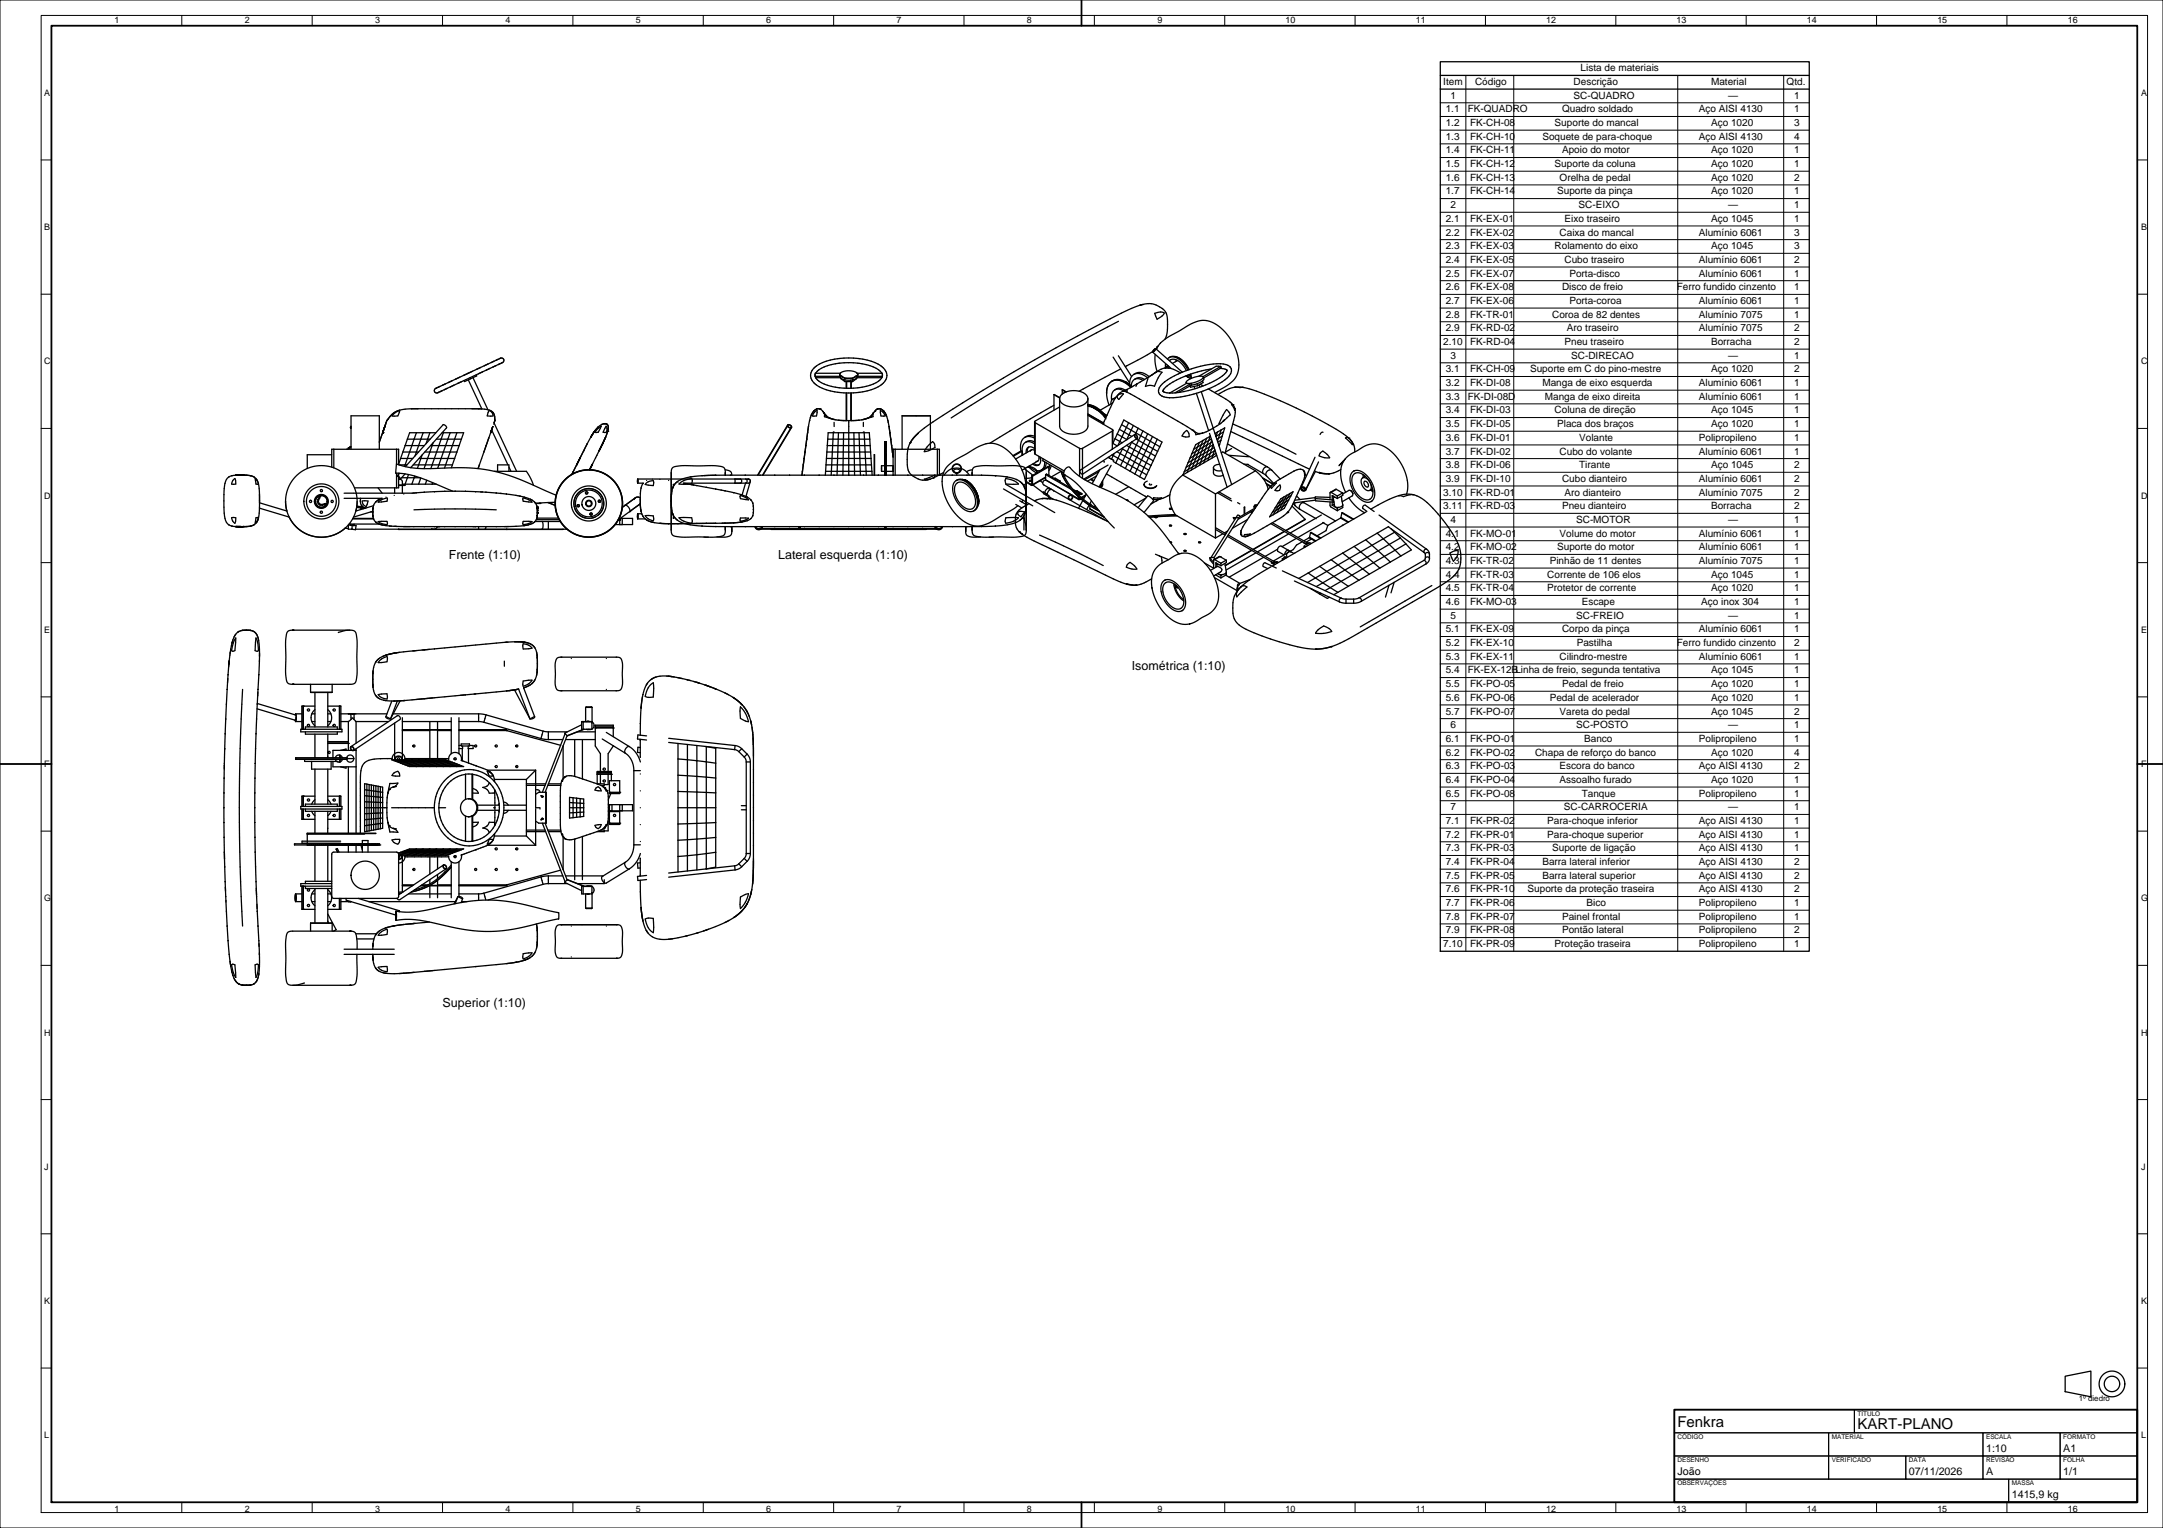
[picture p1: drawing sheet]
<svg xmlns="http://www.w3.org/2000/svg" width="841mm" height="594mm" viewBox="0 0 841 594" stroke-linecap="round" stroke-linejoin="round" font-family="sans-serif">
<defs><g id="words">
<g font-size="5.8">
<text x="652.2" y="554.6">Fenkra</text>
<text x="722.2" y="555.4">KART-PLANO</text>
</g>
<g font-size="4.9">
<text x="174.5" y="217.1">Frente (1:10)</text>
<text x="302.6" y="217.1">Lateral esquerda (1:10)</text>
<text x="440.1" y="260.7">Isométrica (1:10)</text>
<text x="172.1" y="391.3">Superior (1:10)</text>
</g>
<g font-size="4.2">
<text x="772.2" y="564.4">1:10</text>
<text x="802.2" y="564.4">A1</text>
<text x="652.2" y="573.4">João</text>
<text x="742.2" y="573.4">07/11/2026</text>
<text x="772.2" y="573.4">A</text>
<text x="802.2" y="573.4">1/1</text>
<text x="782.2" y="582.4">1415,9 kg</text>
</g>
<g font-size="3.9">
<text x="614.5" y="27.7">Lista de materiais</text>
<text x="561.2" y="33">Item</text>
<text x="573.5" y="33">Código</text>
<text x="611.9" y="33">Descrição</text>
<text x="665.3" y="33">Material</text>
<text x="694.7" y="33">Qtd.</text>
<text x="564" y="38.4">1</text>
<text x="611.9" y="38.4">SC-QUADRO</text>
<text x="672" y="38.4">—</text>
<text x="697.5" y="38.4">1</text>
<text x="562.1" y="43.7">1.1</text>
<text x="570.7" y="43.7">FK-QUADRO</text>
<text x="607.3" y="43.7">Quadro soldado</text>
<text x="660.5" y="43.7">Aço AISI 4130</text>
<text x="697.5" y="43.7">1</text>
<text x="562.1" y="49">1.2</text>
<text x="571.6" y="49">FK-CH-08</text>
<text x="604.5" y="49">Suporte do mancal</text>
<text x="665.3" y="49">Aço 1020</text>
<text x="697.5" y="49">3</text>
<text x="562.1" y="54.3">1.3</text>
<text x="562.1" y="59.6">1.4</text>
<text x="571.6" y="54.3">FK-CH-10</text>
<text x="571.6" y="59.6">FK-CH-11</text>
<text x="599.7" y="54.3">Soquete de para-choque</text>
<text x="607.3" y="59.6">Apoio do motor</text>
<text x="660.5" y="54.3">Aço AISI 4130</text>
<text x="665.3" y="59.6">Aço 1020</text>
<text x="697.5" y="54.3">4</text>
<text x="697.5" y="59.6">1</text>
<text x="562.1" y="65">1.5</text>
<text x="571.6" y="65">FK-CH-12</text>
<text x="604.5" y="65">Suporte da coluna</text>
<text x="665.3" y="65">Aço 1020</text>
<text x="697.5" y="65">1</text>
<text x="562.1" y="70.3">1.6</text>
<text x="571.6" y="70.3">FK-CH-13</text>
<text x="606.4" y="70.3">Orelha de pedal</text>
<text x="665.3" y="70.3">Aço 1020</text>
<text x="697.5" y="70.3">2</text>
<text x="562.1" y="75.6">1.7</text>
<text x="571.6" y="75.6">FK-CH-14</text>
<text x="605.4" y="75.6">Suporte da pinça</text>
<text x="665.3" y="75.6">Aço 1020</text>
<text x="697.5" y="75.6">1</text>
<text x="564" y="80.9">2</text>
<text x="613.8" y="80.9">SC-EIXO</text>
<text x="672" y="80.9">—</text>
<text x="697.5" y="80.9">1</text>
<text x="562.1" y="86.2">2.1</text>
<text x="571.6" y="86.2">FK-EX-01</text>
<text x="608.3" y="86.2">Eixo traseiro</text>
<text x="665.3" y="86.2">Aço 1045</text>
<text x="697.5" y="86.2">1</text>
<text x="562.1" y="91.6">2.2</text>
<text x="571.6" y="91.6">FK-EX-02</text>
<text x="606.4" y="91.6">Caixa do mancal</text>
<text x="660.5" y="91.6">Alumínio 6061</text>
<text x="697.5" y="91.6">3</text>
<text x="562.1" y="96.9">2.3</text>
<text x="571.6" y="96.9">FK-EX-03</text>
<text x="604.5" y="96.9">Rolamento do eixo</text>
<text x="665.3" y="96.9">Aço 1045</text>
<text x="697.5" y="96.9">3</text>
<text x="562.1" y="102.2">2.4</text>
<text x="562.1" y="107.5">2.5</text>
<text x="571.6" y="102.2">FK-EX-05</text>
<text x="571.6" y="107.5">FK-EX-07</text>
<text x="608.3" y="102.2">Cubo traseiro</text>
<text x="610.2" y="107.5">Porta-disco</text>
<text x="660.5" y="102.2">Alumínio 6061</text>
<text x="660.5" y="107.5">Alumínio 6061</text>
<text x="697.5" y="102.2">2</text>
<text x="697.5" y="107.5">1</text>
<text x="562.1" y="112.8">2.6</text>
<text x="571.6" y="112.8">FK-EX-08</text>
<text x="607.3" y="112.8">Disco de freio</text>
<text x="651.9" y="112.8">Ferro fundido cinzento</text>
<text x="697.5" y="112.8">1</text>
<text x="562.1" y="118.2">2.7</text>
<text x="571.6" y="118.2">FK-EX-06</text>
<text x="610.2" y="118.2">Porta-coroa</text>
<text x="660.5" y="118.2">Alumínio 6061</text>
<text x="697.5" y="118.2">1</text>
<text x="562.1" y="123.5">2.8</text>
<text x="571.6" y="123.5">FK-TR-01</text>
<text x="603.5" y="123.5">Coroa de 82 dentes</text>
<text x="660.5" y="123.5">Alumínio 7075</text>
<text x="697.5" y="123.5">1</text>
<text x="562.1" y="128.8">2.9</text>
<text x="571.6" y="128.8">FK-RD-02</text>
<text x="609.2" y="128.8">Aro traseiro</text>
<text x="660.5" y="128.8">Alumínio 7075</text>
<text x="697.5" y="128.8">2</text>
<text x="561.2" y="134.1">2.10</text>
<text x="571.6" y="134.1">FK-RD-04</text>
<text x="608.3" y="134.1">Pneu traseiro</text>
<text x="665.3" y="134.1">Borracha</text>
<text x="697.5" y="134.1">2</text>
<text x="564" y="139.4">3</text>
<text x="610.9" y="139.4">SC-DIRECAO</text>
<text x="672" y="139.4">—</text>
<text x="697.5" y="139.4">1</text>
<text x="562.1" y="144.8">3.1</text>
<text x="571.6" y="144.8">FK-CH-09</text>
<text x="594.9" y="144.8">Suporte em C do pino-mestre</text>
<text x="665.3" y="144.8">Aço 1020</text>
<text x="697.5" y="144.8">2</text>
<text x="562.1" y="150.1">3.2</text>
<text x="562.1" y="155.4">3.3</text>
<text x="570.7" y="155.4">FK-DI-08D</text>
<text x="571.6" y="150.1">FK-DI-08</text>
<text x="599.7" y="150.1">Manga de eixo esquerda</text>
<text x="600.7" y="155.4">Manga de eixo direita</text>
<text x="660.5" y="150.1">Alumínio 6061</text>
<text x="660.5" y="155.4">Alumínio 6061</text>
<text x="697.5" y="150.1">1</text>
<text x="697.5" y="155.4">1</text>
<text x="562.1" y="160.7">3.4</text>
<text x="571.6" y="160.7">FK-DI-03</text>
<text x="604.5" y="160.7">Coluna de direção</text>
<text x="665.3" y="160.7">Aço 1045</text>
<text x="697.5" y="160.7">1</text>
<text x="562.1" y="166">3.5</text>
<text x="571.6" y="166">FK-DI-05</text>
<text x="605.4" y="166">Placa dos braços</text>
<text x="665.3" y="166">Aço 1020</text>
<text x="697.5" y="166">1</text>
<text x="562.1" y="171.4">3.6</text>
<text x="571.6" y="171.4">FK-DI-01</text>
<text x="614" y="171.4">Volante</text>
<text x="660.5" y="171.4">Polipropileno</text>
<text x="697.5" y="171.4">1</text>
<text x="562.1" y="176.7">3.7</text>
<text x="571.6" y="176.7">FK-DI-02</text>
<text x="606.4" y="176.7">Cubo do volante</text>
<text x="660.5" y="176.7">Alumínio 6061</text>
<text x="697.5" y="176.7">1</text>
<text x="562.1" y="182">3.8</text>
<text x="571.6" y="182">FK-DI-06</text>
<text x="614" y="182">Tirante</text>
<text x="665.3" y="182">Aço 1045</text>
<text x="697.5" y="182">2</text>
<text x="562.1" y="187.3">3.9</text>
<text x="571.6" y="187.3">FK-DI-10</text>
<text x="607.3" y="187.3">Cubo dianteiro</text>
<text x="660.5" y="187.3">Alumínio 6061</text>
<text x="697.5" y="187.3">2</text>
<text x="561.2" y="192.6">3.10</text>
<text x="561.2" y="198">3.11</text>
<text x="571.6" y="192.6">FK-RD-01</text>
<text x="571.6" y="198">FK-RD-03</text>
<text x="607.3" y="198">Pneu dianteiro</text>
<text x="608.3" y="192.6">Aro dianteiro</text>
<text x="660.5" y="192.6">Alumínio 7075</text>
<text x="665.3" y="198">Borracha</text>
<text x="697.5" y="192.6">2</text>
<text x="697.5" y="198">2</text>
<text x="564" y="203.3">4</text>
<text x="612.8" y="203.3">SC-MOTOR</text>
<text x="672" y="203.3">—</text>
<text x="697.5" y="203.3">1</text>
<text x="562.1" y="208.6">4.1</text>
<text x="571.6" y="208.6">FK-MO-01</text>
<text x="606.4" y="208.6">Volume do motor</text>
<text x="660.5" y="208.6">Alumínio 6061</text>
<text x="697.5" y="208.6">1</text>
<text x="562.1" y="213.9">4.2</text>
<text x="571.6" y="213.9">FK-MO-02</text>
<text x="605.4" y="213.9">Suporte do motor</text>
<text x="660.5" y="213.9">Alumínio 6061</text>
<text x="697.5" y="213.9">1</text>
<text x="562.1" y="219.2">4.3</text>
<text x="571.6" y="219.2">FK-TR-02</text>
<text x="602.6" y="219.2">Pinhão de 11 dentes</text>
<text x="660.5" y="219.2">Alumínio 7075</text>
<text x="697.5" y="219.2">1</text>
<text x="562.1" y="224.6">4.4</text>
<text x="571.6" y="224.6">FK-TR-03</text>
<text x="601.6" y="224.6">Corrente de 106 elos</text>
<text x="665.3" y="224.6">Aço 1045</text>
<text x="697.5" y="224.6">1</text>
<text x="562.1" y="229.9">4.5</text>
<text x="571.6" y="229.9">FK-TR-04</text>
<text x="601.6" y="229.9">Protetor de corrente</text>
<text x="665.3" y="229.9">Aço 1020</text>
<text x="697.5" y="229.9">1</text>
<text x="562.1" y="235.2">4.6</text>
<text x="571.6" y="235.2">FK-MO-03</text>
<text x="615" y="235.2">Escape</text>
<text x="661.5" y="235.2">Aço inox 304</text>
<text x="697.5" y="235.2">1</text>
<text x="562.1" y="245.8">5.1</text>
<text x="564" y="240.5">5</text>
<text x="571.6" y="245.8">FK-EX-09</text>
<text x="607.3" y="245.8">Corpo da pinça</text>
<text x="612.8" y="240.5">SC-FREIO</text>
<text x="660.5" y="245.8">Alumínio 6061</text>
<text x="672" y="240.5">—</text>
<text x="697.5" y="240.5">1</text>
<text x="697.5" y="245.8">1</text>
<text x="562.1" y="251.2">5.2</text>
<text x="571.6" y="251.2">FK-EX-10</text>
<text x="613.1" y="251.2">Pastilha</text>
<text x="651.9" y="251.2">Ferro fundido cinzento</text>
<text x="697.5" y="251.2">2</text>
<text x="562.1" y="256.5">5.3</text>
<text x="571.6" y="256.5">FK-EX-11</text>
<text x="606.4" y="256.5">Cilindro-mestre</text>
<text x="660.5" y="256.5">Alumínio 6061</text>
<text x="697.5" y="256.5">1</text>
<text x="562.1" y="261.8">5.4</text>
<text x="570.7" y="261.8">FK-EX-12BLinha de freio, segunda tentativa</text>
<text x="665.3" y="261.8">Aço 1045</text>
<text x="697.5" y="261.8">1</text>
<text x="562.1" y="267.1">5.5</text>
<text x="571.6" y="267.1">FK-PO-05</text>
<text x="607.3" y="267.1">Pedal de freio</text>
<text x="665.3" y="267.1">Aço 1020</text>
<text x="697.5" y="267.1">1</text>
<text x="562.1" y="272.4">5.6</text>
<text x="571.6" y="272.4">FK-PO-06</text>
<text x="602.6" y="272.4">Pedal de acelerador</text>
<text x="665.3" y="272.4">Aço 1020</text>
<text x="697.5" y="272.4">1</text>
<text x="562.1" y="277.8">5.7</text>
<text x="571.6" y="277.8">FK-PO-07</text>
<text x="606.4" y="277.8">Vareta do pedal</text>
<text x="665.3" y="277.8">Aço 1045</text>
<text x="697.5" y="277.8">2</text>
<text x="564" y="283.1">6</text>
<text x="612.8" y="283.1">SC-POSTO</text>
<text x="672" y="283.1">—</text>
<text x="697.5" y="283.1">1</text>
<text x="562.1" y="288.4">6.1</text>
<text x="562.1" y="293.7">6.2</text>
<text x="571.6" y="288.4">FK-PO-01</text>
<text x="571.6" y="293.7">FK-PO-02</text>
<text x="596.8" y="293.7">Chapa de reforço do banco</text>
<text x="615.9" y="288.4">Banco</text>
<text x="660.5" y="288.4">Polipropileno</text>
<text x="665.3" y="293.7">Aço 1020</text>
<text x="697.5" y="288.4">1</text>
<text x="697.5" y="293.7">4</text>
<text x="562.1" y="299">6.3</text>
<text x="571.6" y="299">FK-PO-03</text>
<text x="606.4" y="299">Escora do banco</text>
<text x="660.5" y="299">Aço AISI 4130</text>
<text x="697.5" y="299">2</text>
<text x="562.1" y="304.4">6.4</text>
<text x="571.6" y="304.4">FK-PO-04</text>
<text x="606.4" y="304.4">Assoalho furado</text>
<text x="665.3" y="304.4">Aço 1020</text>
<text x="697.5" y="304.4">1</text>
<text x="562.1" y="309.7">6.5</text>
<text x="571.6" y="309.7">FK-PO-08</text>
<text x="615" y="309.7">Tanque</text>
<text x="660.5" y="309.7">Polipropileno</text>
<text x="697.5" y="309.7">1</text>
<text x="564" y="315">7</text>
<text x="608" y="315">SC-CARROCERIA</text>
<text x="672" y="315">—</text>
<text x="697.5" y="315">1</text>
<text x="562.1" y="320.3">7.1</text>
<text x="571.6" y="320.3">FK-PR-02</text>
<text x="601.6" y="320.3">Para-choque inferior</text>
<text x="660.5" y="320.3">Aço AISI 4130</text>
<text x="697.5" y="320.3">1</text>
<text x="562.1" y="325.6">7.2</text>
<text x="571.6" y="325.6">FK-PR-01</text>
<text x="601.6" y="325.6">Para-choque superior</text>
<text x="660.5" y="325.6">Aço AISI 4130</text>
<text x="697.5" y="325.6">1</text>
<text x="562.1" y="331">7.3</text>
<text x="571.6" y="331">FK-PR-03</text>
<text x="603.5" y="331">Suporte de ligação</text>
<text x="660.5" y="331">Aço AISI 4130</text>
<text x="697.5" y="331">1</text>
<text x="562.1" y="336.3">7.4</text>
<text x="562.1" y="341.6">7.5</text>
<text x="571.6" y="336.3">FK-PR-04</text>
<text x="571.6" y="341.6">FK-PR-05</text>
<text x="599.7" y="336.3">Barra lateral inferior</text>
<text x="599.7" y="341.6">Barra lateral superior</text>
<text x="660.5" y="336.3">Aço AISI 4130</text>
<text x="660.5" y="341.6">Aço AISI 4130</text>
<text x="697.5" y="336.3">2</text>
<text x="697.5" y="341.6">2</text>
<text x="562.1" y="346.9">7.6</text>
<text x="571.6" y="346.9">FK-PR-10</text>
<text x="594" y="346.9">Suporte da proteção traseira</text>
<text x="660.5" y="346.9">Aço AISI 4130</text>
<text x="697.5" y="346.9">2</text>
<text x="562.1" y="352.2">7.7</text>
<text x="571.6" y="352.2">FK-PR-06</text>
<text x="616.9" y="352.2">Bico</text>
<text x="660.5" y="352.2">Polipropileno</text>
<text x="697.5" y="352.2">1</text>
<text x="562.1" y="357.6">7.8</text>
<text x="571.6" y="357.6">FK-PR-07</text>
<text x="607.3" y="357.6">Painel frontal</text>
<text x="660.5" y="357.6">Polipropileno</text>
<text x="697.5" y="357.6">1</text>
<text x="562.1" y="362.9">7.9</text>
<text x="571.6" y="362.9">FK-PR-08</text>
<text x="607.3" y="362.9">Pontão lateral</text>
<text x="660.5" y="362.9">Polipropileno</text>
<text x="697.5" y="362.9">2</text>
<text x="561.2" y="368.2">7.10</text>
<text x="571.6" y="368.2">FK-PR-09</text>
<text x="604.5" y="368.2">Proteção traseira</text>
<text x="660.5" y="368.2">Polipropileno</text>
<text x="697.5" y="368.2">1</text>
</g>
<g font-size="3.5">
<text x="44.5" y="8.8">1</text>
<text x="95.2" y="8.8">2</text>
<text x="145.9" y="8.8">3</text>
<text x="196.6" y="8.8">4</text>
<text x="247.2" y="8.8">5</text>
<text x="297.9" y="8.8">6</text>
<text x="348.6" y="8.8">7</text>
<text x="399.3" y="8.8">8</text>
<text x="450" y="8.8">9</text>
<text x="499.8" y="8.8">10</text>
<text x="550.5" y="8.8">11</text>
<text x="601.2" y="8.8">12</text>
<text x="651.9" y="8.8">13</text>
<text x="702.6" y="8.8">14</text>
<text x="753.3" y="8.8">15</text>
<text x="804" y="8.8">16</text>
<text x="17.1" y="37.3">A</text>
<text x="832.5" y="37.3">A</text>
<text x="17.1" y="89.5">B</text>
<text x="832.5" y="89.5">B</text>
<text x="17.1" y="141.7">C</text>
<text x="832.5" y="141.7">C</text>
<text x="17.1" y="193.8">D</text>
<text x="832.5" y="193.8">D</text>
<text x="17.1" y="246">E</text>
<text x="832.5" y="246">E</text>
<text x="17.1" y="298.2">F</text>
<text x="832.5" y="298.2">F</text>
<text x="17.1" y="350.4">G</text>
<text x="832.5" y="350.4">G</text>
<text x="17.1" y="402.6">H</text>
<text x="832.5" y="402.6">H</text>
<text x="17.1" y="454.7">J</text>
<text x="832.5" y="454.7">J</text>
<text x="17.1" y="506.9">K</text>
<text x="832.5" y="506.9">K</text>
<text x="17.1" y="559.1">L</text>
<text x="832.5" y="559.1">L</text>
<text x="44.5" y="587.6">1</text>
<text x="95.2" y="587.6">2</text>
<text x="145.9" y="587.6">3</text>
<text x="196.6" y="587.6">4</text>
<text x="247.2" y="587.6">5</text>
<text x="297.9" y="587.6">6</text>
<text x="348.6" y="587.6">7</text>
<text x="399.3" y="587.6">8</text>
<text x="450" y="587.6">9</text>
<text x="499.8" y="587.6">10</text>
<text x="550.5" y="587.6">11</text>
<text x="601.2" y="587.6">12</text>
<text x="651.9" y="587.6">13</text>
<text x="702.6" y="587.6">14</text>
<text x="753.3" y="587.6">15</text>
<text x="804" y="587.6">16</text>
</g>
<text font-size="3.1" x="808.2" y="544.8">1º diedro</text>
<g font-size="2.5">
<text x="722.2" y="550.4">TÍTULO</text>
<text x="652.2" y="559.4">CÓDIGO</text>
<text x="712.2" y="559.4">MATERIAL</text>
<text x="772.2" y="559.4">ESCALA</text>
<text x="802.2" y="559.4">FORMATO</text>
<text x="652.2" y="568.4">DESENHO</text>
<text x="712.2" y="568.4">VERIFICADO</text>
<text x="742.2" y="568.4">DATA</text>
<text x="772.2" y="568.4">REVISÃO</text>
<text x="802.2" y="568.4">FOLHA</text>
<text x="652.2" y="577.4">OBSERVAÇÕES</text>
<text x="782.2" y="577.4">MASSA</text>
</g>
</g></defs>
<g fill="none" stroke="#000" stroke-width=".39">
<path d="M0 0h841v594h-841zM16 6h819v582h-819zM70.7 6v4M121.4 6v4M172.1 6v4M222.8 6v4M273.4 6v4M324.1 6v4M374.8 6v4M425.5 6v4M476.2 6v4M526.9 6v4"/>
<path d="M577.6 6v4M628.3 6v4M678.9 6v4M729.6 6v4M780.3 6v4M560 40h143.5M569.9 29.3v340.5M588.6 29.3v340.5M652.3 29.3v340.5M693.5 29.3v340.5M560 45.3h143.5M560 50.6h143.5"/>
<path d="M560 55.9h143.5M16 62.2h4M560 61.2h143.5M560 66.6h143.5M560 71.9h143.5M560 77.2h143.5M831 62.2h4M560 82.5h143.5M560 87.8h143.5M560 93.2h143.5M560 98.5h143.5M16 114.4h4"/>
<path d="M560 114.4h143.5M560 103.8h143.5M560 109.1h143.5M560 119.8h143.5M831 114.4h4M560 125.1h143.5M560 130.4h143.5M560 135.7h143.5M560 141h143.5M560 146.4h143.5M560 151.7h143.5M560 157h143.5"/>
<path d="M16 166.5h4M560 162.3h143.5M560 167.6h143.5M560 173h143.5M560 178.3h143.5M831 166.5h4M560 183.6h143.5M560 188.9h143.5M560 194.2h143.5M560 199.6h143.5M16 218.7h4M560 204.9h143.5"/>
<path d="M560 210.2h143.5M560 215.5h143.5M831 218.7h4M560 220.8h143.5M560 226.2h143.5M560 231.5h143.5M560 236.8h143.5M560 242.1h143.5M560 247.4h143.5M560 252.8h143.5M560 258.1h143.5M16 270.9h4"/>
<path d="M560 263.4h143.5M560 268.7h143.5M560 274h143.5M560 279.4h143.5M831 270.9h4M560 284.7h143.5M560 290h143.5M560 295.3h143.5M560 300.6h143.5M560 306h143.5M560 311.3h143.5M560 316.6h143.5"/>
<path d="M16 323.1h4M560 321.9h143.5M560 327.2h143.5M560 332.6h143.5M560 337.9h143.5M831 323.1h4M560 343.2h143.5M560 348.5h143.5M560 353.8h143.5M560 359.2h143.5M16 375.3h4M560 364.5h143.5"/>
<path d="M831 375.3h4M16 427.5h4M831 427.5h4M16 479.6h4M831 479.6h4M16 531.8h4M831 531.8h4M651 548h70v9h-70zM651 557h60v9h-60zM711 557h60v9h-60zM721 548h110v9h-110zM771 557h30v9h-30z"/>
<path d="M801 557h30v9h-30zM651 566h60v9h-60zM651 575h130v9h-130zM711 566h30v9h-30zM741 566h30v9h-30zM771 566h30v9h-30zM781 575h50v9h-50zM801 566h30v9h-30zM70.7 584v4M121.4 584v4M172.1 584v4M222.8 584v4"/>
<path d="M273.4 584v4M324.1 584v4M374.8 584v4M425.5 584v4M476.2 584v4M526.9 584v4M577.6 584v4M628.3 584v4M678.9 584v4M729.6 584v4M780.3 584v4"/>
</g>
<path d="M20 10h811v574h-811zM420.5 0v10M0 297h20M831 297h10M651 548h180v36h-180zM420.5 584v10" fill="none" stroke="#000" stroke-width=".7"/>
<g fill="none" stroke="#000" stroke-width=".5">
<path d="M560 24h143.5v345.8h-143.5zM560 29.3h143.5M560 34.6h143.5M443.3 118.6a129.5 129.5 0 0 0-20.1 9.8l-22.9 12.6-22.1 13.2a172.3 172.3 0 0 0-21 13.9l-.4 .5M443.3 118.6l-.1 .1M444.2 118.4l-.9 .2M444.2 118.4a8 8 0 0 1 9.4 3.9l.3 1.5a15.8 15.8 0 0 1-.9 8M432.8 138.8l6.4 10.1M434.8 138.3l5.2 8.1M434.9 124.9l-17 9-16.5 9.3-16 9.5-15.6 9.8M448.2 136.7l-10.7 5.8M448.2 136.9l7.2 6.4"/>
<path d="M448.7 136l.6-.4-1 1.2zM449 121.8a2.97 2.97 0 0 1 3.6 0l-.8 1-1.9 1.3zM449.2 137.8a14.8 14.8 0 0 0 .7 6.6M449.3 135.5l-.4 .9-.7 .5M449.3 135.5l-.8 .6-.3 .8M449.3 135.5l10.4 9.2M449.7 135.8l.8-1.6 1.5-1.5 2-1.6 3.7-2a26.6 26.6 0 0 1 8.8-4.4 11.3 11.3 0 0 1 10.6 5.2 16.8 16.8 0 0 1 3.9 15.8 12.5 12.5 0 0 1-6.6 5.8l-2.2 1.1M449.8 135.5l-.3 .2M450.3 134.5l-.8 1.1M454.5 139l-.6 .6M454.5 139a4.6 4.6 0 0 1 5.5 2.1l1.8 2.8M454.5 139a4.3 4.3 0 0 1 5.6 1.6l2.1 3.1"/>
<path d="M456.9 138.6a8.3 8.3 0 0 1 5.5 5.1M457.5 140l-.5 .6M169.2 151.2l25.4-12h.7l.6 .5v.7l-.5 .5-25.3 11.8-1.1-.4-.1-.5zM182.1 147.7l5.3 11.3-1.3-.1M182.8 146.8l.2 .4M183.9 146.8l5.8 12.5M185.1 145.7l.2 .4-4.7 2.2-.2-.4M186.1 158.9h-24.9a11.8 11.8 0 0 0-8.6 2.1l-2.2 2.5M186.1 158.9a6.9 6.9 0 0 1 5.6 1.4M190.2 159.6a1.71 1.71 0 0 1 1.3 2.1h-2.1zM316.3 159.9l-.9 1.5M316.3 159.9h.1"/>
<path d="M316.5 143.1a21.7 21.7 0 0 1 16-3.8 15.8 15.8 0 0 1 11.6 4.4 4.2 4.2 0 0 1-2.2 6.4 27.6 27.6 0 0 1-24.2-.2 4.1 4.1 0 0 1-1.2-6.8zM317 145.6l-.1 .4M317 146.3v.1M317 146.3h9.8M317 146.4v.1M317.2 145.1a11.4 11.4 0 0 1 8.4-3.8 23.7 23.7 0 0 1 16.3 2.7l.9 1.1M317.6 159l-1.3 .9M317.6 159l1.3 .1M317.6 159h1.3M317.6 159h.1M318.9 159.1l1 .8M318.9 159.1h.1"/>
<path d="M319.9 159.9h.1M319.9 159.9l.5 .6M319.9 160h.1M326.5 145.7l.3-.6h-9.8v1.2M326.5 145.6l.2 .4a5.5 5.5 0 0 0 6.8-.2v-.2M326.5 145.6v-.1a5.4 5.4 0 0 1 6.8-.4l.2 .5M326.5 145.7l.3 .6M326.5 145.6v.1M326.6 145.9l-.1 .3M326.6 146h.1M326.7 146.8a6 6 0 0 0 6.6 0M326.8 146.3v.5h-9.6"/>
<path d="M327 147.1l1.5 1.2M327 146l1.5 1.1M328.5 147.1v1.2M328.5 148.3h3M328.5 147.1h3M329 152.8v10.7h-.9M329 148.3v2.6M329.2 148.3v2.6M329.2 152.8v10.7M330.7 147.8v.2M330.8 148.3v2.6M330.8 152.8v10.7"/>
<path d="M331 152.8v10.7h.9M331 148.3v2.6M331.3 147.7v.3M331.5 147.1v1.2M333 147.1l-1.5 1.2M333 146l-1.5 1.1M333.2 146.3v.5h9.6M333.2 146.3h9.8M333.4 146h.1M333.4 145.9l.1 .4M333.5 145.7l-.3-.6h9.8v1.2M333.5 145.7l-.3 .6"/>
<path d="M333.5 145.6v.1M340.1 159.9l-.5 .6M340.1 159.9v.1M340.1 159.9h.1M340.9 159.1l-.8 .8M340.9 159.1l-.6 .5M341.1 159.1h-.2M341.1 159.1h.1M341.1 159v.1M341.2 159h-.1M341.9 158.9l-.8 .1M341.9 158.9l.5 .1"/>
<path d="M342.3 159.6a2.71 2.71 0 0 1 1.7 2.1h-1.5zM342.4 159l1.3 .9M342.4 159h-1.2M342.4 159h.1M343 146.4v.1M343 146.4v.1a6.9 6.9 0 0 1-5.2 3.4 25.7 25.7 0 0 1-19.6-1.9l-1.2-1.5M343 145.6l.1 .4M343 146.3v.1M343.7 159.9l.9 1.5M343.7 159.9h.1M409.8 157.5l-24.9 14.8M409.8 153.4v6.1"/>
<path d="M409.8 153.4l2.2 1.2M409.8 153.4l2.2 1.3M412 158.2l-9.7 5.8M412 155v10.6a3.9 3.9 0 0 0 4.1 3.1 5.9 5.9 0 0 0 6.8-2.7l.1-11M412 155a4.2 4.2 0 0 1 4.7-3.1 5.7 5.7 0 0 1 6.2 2.6l.1 .5M412 155a3.9 3.9 0 0 0 4.1 3.1 5.9 5.9 0 0 0 6.8-2.7l.1-.4M413 151.6v1.6M413 151.6l1.6 .7M413 151.6l1.4 .8M423 157.7l.3 .2M423 157.3l.1 .2M423 157.8h.1"/>
<path d="M423 157.5h.1M423 157.5l.3 .4M423.1 157.4h.1M423.4 157.3l.2 .2M423.4 157.3l-.4 .2M423.4 157.3l-.4-.1 .3 .2M423.5 157.8l-.2 .1M423.5 157.6l.4-.2 .3 .3M423.5 157.6l.3 .4M423.6 157.4l.2 .1M424 157.9h.1M424 157.9l-.2 .1"/>
<path d="M424.1 157.7l.4-.2 .2 .4M424.1 157.7l.2 .5M424.4 158.1l.3 .2M424.5 158.1h.1M424.6 158l-.3 .2M424.6 157.9l.5-.2 .1 .5M424.6 157.9l.3 .5M424.8 158.4l2 1.2M424.9 158.3l.3 .2M425.1 158.3h.1M425.1 158.2l-.2 .2M425.2 158.2l.4-.2 .1 .4"/>
<path d="M425.2 158.2l.2 .4M425.4 158.6l.3 .2M425.5 158.6l.2 .2M425.7 158.5l.6-.1-.3 .5M425.7 158.5l.3 .4M425.7 158.4l-.3 .2M425.9 158.9l.4 .2M426.3 158.8h.6l-.4 .5M426.3 158.8l.2 .5M426.5 159.2l.3 .2M426.8 159.2h.6l-.3 .4M426.8 159.2l.3 .4"/>
<path d="M427 159.7l.3 .1M427.1 159.6l.2 .1M427.4 159.7l.5-.1-.3 .5M427.4 159.7l.2 .4M427.8 160l.2 .1M430.3 152.8l.2 2.1 .7 2.6M432.3 148.2a4.8 4.8 0 0 1 5.4 .3M432.3 148.2a6.5 6.5 0 0 1 7.5 2.4M432.3 148.2a5 5 0 0 0-2 4.6M432.6 156.7l-4.8 2.8M432.7 155.1a1.93 1.93 0 0 0-.8 2M433.5 151.5l.5-.3a3.4 3.4 0 0 1 3.6 .5"/>
<path d="M433.5 151.5a3.7 3.7 0 0 0-1.3 4.1M433.5 151.5a3.4 3.4 0 0 1 3.5 .5M433.5 154.9l-.8 .2M433.9 154.4l-1.2 .7M434.6 153.7l1-.6h1.2l-1.8 2.2-.6-.8zM435.7 143.4l-16.1 8.7M436.6 152.1a8.8 8.8 0 0 0-4.4 5.4l-2.1 4.5M436.6 152.1h.1M436.6 152.1l.9 .1M437.2 151.9l-.6 .2M437.2 151.9h.1M437.3 152.1l.1 .1"/>
<path d="M437.3 152.1l.2 .1M437.5 152.2h.1M437.5 152.2l.6 .2M437.7 148.5l2.4 1.9zM438.1 152.4l25.7 14.9M438.2 151.4l-1 .5M438.2 151.4l-.1 1M439.7 150.6a6.4 6.4 0 0 0-7.4-2.4 4.9 4.9 0 0 0-2 4.6M440.9 145.6l.7-.5a4.6 4.6 0 0 1 5.2 1.3M440.9 145.6a4.7 4.7 0 0 1 5.2 1.2M440.9 145.6a4.1 4.1 0 0 0-1.7 3.9M441.1 147.5a2.94 2.94 0 0 0-1.3 2.6"/>
<path d="M441.1 147.5a3.1 3.1 0 0 1 3.3 .4M441.1 147.5l.7-.4a3.1 3.1 0 0 1 3.2 .4M442 149.3l-.3 .9M442 149.3l-3.8 2.1M447.9 145.7l-5.9 3.6M448.9 145l-1 .7M448.9 145h.1M449.6 144.6l-.7 .4M449.6 144.6l.8-.2 1.4 .3-1.5 2.2-1.4 3.2-1.8-.3-1.7 .4 .9-3.5 1.6-1M449.6 144.6h.1M450.5 152.6h.1M451.9 149.3l.3-.3a39 39 0 0 1 23.6-7.5 2.57 2.57 0 0 1 2.7 3.7v.1a19.2 19.2 0 0 1-10 6.4l-7 2.2a15.7 15.7 0 0 1-9.8 0 2.57 2.57 0 0 1 0-4.4z"/>
<path d="M452.2 151.9v.2M452.2 151.9h.1M452.2 152.1h.1M452.2 152.1l.1 .1M452.3 152.2h.1M452.3 152.2l2.4 .6M452.3 151.6l-.1 .3M452.3 151.6h.1M453.2 141.3v1.7l.5-.4M453.2 143h-.1M453.2 143h.1M453.2 143l1.4 .1"/>
<path d="M453.2 143l-1.8 .5-1.8 1.1M453.9 141.9l-.1 .5M454.2 142.2l-.5 .4M454.4 142.4l-.7 .2M454.5 142.5l-1.3 .5M454.6 143.1l2.1 .6 2.3 1.3M454.6 140.2a3.2 3.2 0 0 1 4.5 .9l2.2 3M454.7 152.8h.1M457.9 140.2l-2 1.1M461 146.1l1.9 1.1M461.2 148.7l.1 .4M461.3 146.1l.6 .5"/>
<path d="M461.4 149l1.8 .1M461.4 149l-6.6 3.8M461.9 145.8l.1 .9M462.5 145.6l.2 1.5M462.5 150.1l.4 .4M462.7 150l.2 .5M462.8 145.5l.3 1.6M463 145.4l.2 1.7M463.2 149.1l.1 .5-5.1 3M463.2 149.1l-6.4 3.6M464.3 150.2l.3 .9M465.2 152.9l4.7 14.5"/>
<path d="M465.4 149.2l.2 .8M465.6 150l-2.7 .5M466.2 149.6l.3 .9M466.7 149.4l1.1 .6M467.1 152.3l11.8 36.1M467.6 148.1l.2 .6-2.2 1.3M467.8 146.6l.3 .8a2.56 2.56 0 0 1-2.3 1.6l-2.7 .8M467.8 146.6l-.2-.2a7 7 0 0 0-6.4 2.3M467.8 146.6v.1a7.6 7.6 0 0 1-6.5 2.2l-.1-.2M469.8 151.2l7.4 4.3 2.2 1.9M471 143.4l-7.2 1.7-6.8 2.9a11.9 11.9 0 0 0-4.7 3.6M474.4 143.2h.1"/>
<path d="M474.5 143.2h.1M474.6 143.2l2.4 .6M474.6 142.4l.2 .6-6.8 4M474.6 142.4h-1.7l-6.8 3.9M474.6 142.4l-6.9 4M477 143.8h.1M477 143.8v.1M477 143.9v.1M477 144l-.1 .4a26 26 0 0 1-13.2 7l-4.9 1.1-4.1 .3M479.4 157.4l-.6-.1 1.3 2.2 .1-.7M479.4 157.4l.8 1.4M480.1 150.5l3.1 .1"/>
<path d="M480.1 150.5l-2.8 .9-3.7 2M480.1 158.8h.1M480.2 158.8l-.1 3.1-3.8 14.3M483.2 150.6h.1M483.2 150.6a127.6 127.6 0 0 1 27.1 11.2l1.3 .7a66.1 66.1 0 0 1 12.9 7.9M129 176.8h-9.5v5.3M129.8 174.6v7.3M134.8 174.6h.4M136.3 166.3l.2 .1M136.3 166.3l.2 .3M136.5 165.7l-.2 .6M136.5 165.8v.5"/>
<path d="M136.5 174.6v-13h11v13M148.8 168.2h.1M149.3 166.6l-.5 1.6M149.6 165.8h.1M149.6 165.8l-.2 .6M149.6 165.8l-.8 2.4M149.9 164.9l-.2 .7M150.2 164v.1M150.3 163.9l-2.8 8M150.4 163.5v.1M150.4 163.5h.1M153.1 160.9l2.3-1.3a2.06 2.06 0 0 1-3 2.1z"/>
<path d="M154.2 174.6v5.8M155.8 178.2h4.7M156.6 175.7h6.1M157.5 173.2h7.5M158.4 170.7h8.8M161.9 168.2l-4.6 13.1M162.9 178.2h13.9M164.1 176.9l-1.8 5.2M164.5 168.2l-3.1 9.1M165.2 175.7h12.4M167.1 168.2l-1.4 4.3M167.4 173.2h11.1"/>
<path d="M168.4 172.1l-3.5 10.1M169.5 168.2h-10.2l-4.3 12.3M169.7 170.7h9.7M171.9 168.2h8.4l-4.8 13.7M172.4 168.2l-4.9 14M175 168.2l-4.8 13.9M177.6 168.2l-4.8 13.8M191.1 167.1l6.4 13.6M191.3 166.7l-.6 1.5M191.6 165.8l-.8 2.4zM191.6 165.8l-5.7 16.4M191.6 165.8h.1"/>
<path d="M191.7 160.3v.1M191.7 160.4l.5 1.1 .2 2M191.9 164.9h.1M192.2 164v.1M192.4 163.5h.1M192.4 163.5l-.3 .9 8.8 18.8M225.6 178h.1M226.9 175.2h.1M226.9 175.2l-4.1 8.3M228.3 172.5l-1.4 2.7M228.3 172.5h.1M229.7 170l-1.4 2.5"/>
<path d="M229.7 170h.1M231.1 167.7l-1.4 2.3M231.1 167.7v.1M231.5 167.3l-.4 .4M231.6 178h.1M232.5 166.1l-1.4 1.6M232.5 166.1l-1.2 1.3M232.6 166.6l1.2-.9-.4 .9a1.59 1.59 0 0 1-1.8 1.5l-.3-.1zM232.9 175.2h.1M232.9 175.2l-3.6 7.4M234.3 172.5l-1.4 2.7M234.3 172.5h.1"/>
<path d="M234.3 172.4v.1M234.4 172.2v.2M235.1 164.7h-.4M235.2 164.7l.9 .3M235.2 164.7l-1.2 .3-1.5 1.1M235.2 164.7l-1.1 .3M235.2 164.7l.8 .2M235.2 164.7h.1M235.2 164.7h-.1M235.5 170l-1.2 2.5M235.7 165.7a1.88 1.88 0 0 1-.2 2.4l-1-.1zM236.1 165l.4 1.1"/>
<path d="M236.1 165l.1 .1M236.3 167.7l-.8 2.3M236.3 167.6v.1M236.3 167.6h.1M236.3 167.5v.1M236.5 166.5l-.2 1.2M236.5 166.5v.4M236.5 166.1l-.2 1.6M236.5 166.1v.4M306.2 165.3l1-.1 .5 .5 .1 .5M306.2 165.3l.5 .9h1.1M306.2 165.3l-11.7 19.4"/>
<path d="M306.4 165.3h.9l.3 .8M306.4 165.3l.4 .8h.8M306.4 165.3l-11.7 19.4M307.6 166.1l-11.1 18.6M307.8 166.2l-11.2 18.5M312.7 178.2h.1M313 175.7h.1M313.3 173.2h.1M313.7 170.7h.1M314 168.2h.1M314 168.2l-2.2 16.5M314.3 165.7l-.3 2.5"/>
<path d="M314.3 165.7h.1M314.8 163.5l-.5 2.2M314.8 163.5v.1M314.8 163.4h.1M314.8 163.4v.1M315.1 162.2l-.3 1.2M315.1 162.2v.2M315.4 161.4l-.3 .8M315.4 161.4h.1M316.8 160.2l.7-.5a1.06 1.06 0 0 1 .1 1.4l-.1 .6h-1.4a.96 .96 0 0 1 .5-1.4zM320 160h.1M320.4 160.6l.2 1.4 3.7 1.1"/>
<path d="M320.4 160.6h.1M320.5 160.6a5.3 5.3 0 0 0 3.8 2.5M320.5 160.6h.1M320.5 160.6l.8 1.6M321 161.2l.4 .6M321.3 178.2h17.4M321.5 175.7h17M321.7 173.2h16.6M321.8 170.7h16.4M321.9 162.1l.1 .1M322.3 162.4l.3 .1M322.7 162.6l1.3 .4"/>
<path d="M324 168.2l-.8 16.5M324 167.9l.3 .1M324.3 163.1l1.9 .3M324.3 164.2v1.6M324.9 163.2h.1M325.9 163.3l.1 .1M326 168.2l-.6 16.5M326.2 163.4l1.9 .1M326.2 163.4h.2M326.7 163.4l1.4 .1M328 168.2l-.3 16.5M328.1 163.5h1.9"/>
<path d="M330 163.5v21.2M331.9 163.5h-1.9M332 168.2l.3 16.5M333.3 163.4l-1.1 .1M333.8 163.4h-.2M333.8 163.4l-1.9 .1M334 168.2l.6 16.5M334.2 163.3l-.2 .1M335.1 163.2h-.1M335.5 163.1h-.1M335.5 163.1l-1.7 .3M335.7 164.2v1.6"/>
<path d="M335.7 163.1h-.2M336 167.9l-.3 .1M336 168.2l.8 16.5M337.5 162.5l-1.6 .5M338.5 161.8l-.2 .2M339.5 160.6l-.8 1.6M339.5 160.6a5.3 5.3 0 0 1-3.8 2.5M339.5 160.6h.1M339.6 160.6l-.2 1.4-3.7 1.1M339.6 160.6h-.1M339.6 160.5h.1M340 160h.1"/>
<path d="M344 175.7h.5v.5h-.5zM344 171.7h.5v3.9h-.5zM344 172h.5M344 172.5h.5M344 171.9h.5M344 173.6h.5M344 174.1h.5M344 174.5h.5M344 175h.5M344 173.2h.5M344 174h.5M344 175.1h.5"/>
<path d="M344 172.2h.5M344 172.7h.5M344 173h.5M344 172.8h.5M344 173.3h.5M344.1 160.5l.2 .4M344.5 177h-.5v.5h.5M344.5 177.7h-.5v.5h.5M344.5 178.4h-.5v.5h.5M344.5 179.1h-.5v.4h.5M344.5 179.7h-.5v.5h.5M344.6 161.4l.1 .4"/>
<path d="M344.6 161.4h.1M344.6 161.6l.1 .2M344.7 161.8l.5 1.6M345.2 163.4l.2 .9M345.2 163.4h.1M345.3 163.8l.1 .5M345.4 164.3l.3 1.4M345.6 165.7h.1M345.7 165.7l.3 2.5M346 168.2h.1M346 168.2l.3 2.5M346.3 170.7h.1"/>
<path d="M346.3 170.7l.4 2.5M346.6 173.2h.1M346.7 173.2l.6 4.4M347 175.7h.1M348.1 174.6v10.1M350.8 174.6v-13h11v13M353.9 172.1a17.5 17.5 0 0 0-.4 11.5 7.3 7.3 0 0 0 7.8 2.7M356.8 168.6l.2-.1-1.9 2-1.3 1.9 .1-.3M356.8 168.6l-1.8 1.8-1.1 1.7M361.1 173.1l1.6-1.3a2.21 2.21 0 0 1 .8 2.2l-2.3 1.2-1.8 .4zM364.5 174.6v10.1M397.3 175.4l-.2-.1-3.3 1.8"/>
<path d="M397.3 175.4v1.5M397.3 175.4l-3.3 1.9M398.4 170a3.9 3.9 0 0 1 3.9 .3M398.4 170a4.7 4.7 0 0 0-1.5 5.3M398.7 172a4 4 0 0 0-1 4.8M398.7 172a3.3 3.3 0 0 1 3.6 .6M400 173.8l-.5 .8-.1 1.2M401 174.9l-.4 .6M401 174.9l1.3 .2M401 174.9l-6.1 3.5M402.3 174.4l-1.3-.6h-1.1a2.03 2.03 0 0 0-.9 2.3M402.3 171.8a3 3 0 0 0-3-.2l-.6 .4"/>
<path d="M402.3 169.6a3.5 3.5 0 0 0-3.2 0l-.7 .4M402.3 164v12.3l.2 .3M402.3 164l.2 .3M402.5 176.6l11.3 6.5M402.5 164.3l17.3 10M402.5 164.3v12.3M403.5 179.3l-.7 .1M403.5 179.3l-6.1 3.5M403.9 177.4v1.2l-.4 .7M404.4 177.7a2.16 2.16 0 0 1-1.2 3.3l-1.7-.6M405.5 178.3v.8l8.2 4.7M406.2 179.5a3.3 3.3 0 0 1-1.3 3.2"/>
<path d="M406.8 179.9l-.6 1.8-1.3 1M419.8 174.3h1.1M419.8 174.3v10.9M420.9 174.3v11.7M423 161.5l9.7 5.8M423 161l6.2 3.6M423 160.9l6.2 3.6M427.7 160l.2 .1M427.9 160.1l.4-.2 .2 .5M427.9 160.1l.2 .5M428.4 160.4l.2 .1M428.4 160.6h.6l-.4 .5"/>
<path d="M428.4 160.6l.2 .5M428.5 160.4l.2 .1M428.5 160.4l-.4 .2M428.9 161.2l.6-.1-.4 .5M428.9 161.2l.2 .4M429 160.7l1.4 .8M429 160.8l1.3 .8M429.3 179.5v.1M429.3 179.3v.3M429.4 161.8l.6-.1-.4 .5M429.4 161.8l.2 .4M429.8 162.7l-1 2.1"/>
<path d="M429.8 162.4l.2 .1M429.8 162.4l.2 .4M430 162.3l-.2 .1M432.4 176.8l13.4 7.8M432.5 167.6l-11.6 6.7M432.5 167.6v7M432.5 176.8v.1M432.7 167.3l-.2 .3M432.7 167.3v5M432.9 178.9l-2-1.1 2.2 1.2M433.2 176.3l-1 2.2M433.5 170.5l3.5-7.2 14.8 8.5-6.8 14.6-12.1-7"/>
<path d="M433.5 170.5l-.8 1.9 1.7 1M433.5 170.5l2.8 1.6M434.3 175.6l12.4 7.2M434.4 168.7l3.8 2.2M435.2 166.9l4.8 2.8M436.1 165.1l14.9 8.6M436.1 174.4l11.4 6.5M436.6 174.1l-2.8 5.9M438 173.1l10.4 6M438.8 164.3l-4.1 8.9M439.9 171.9h.1M440 171.9l9.2 5.4"/>
<path d="M440 171.8l-4.3 9.2M440.7 165.4l-2.6 5.6M441.2 168.9l-21.2 13.9 .1 1 .8 .5 21.3-13.9M441.2 168.9l.8 .5 .2 1M441.2 168.9l.1 1 .9 .5M441.2 169.1l.8 .3 .1 .9-.7-.4zM441.8 170.7l8.3 4.8M442.5 166.5l-1.1 2.4M444.4 167.6l-6.9 14.5M446.2 168.6l-6.8 14.6M448.1 169.7l-6.8 14.6M449.9 170.8l-6.8 14.5"/>
<path d="M460.6 168a.7 .7 0 0 1 .6-.6 .7 .7 0 0 1 .7 .5l.2 .2a1.08 1.08 0 0 1 .1 1.5 1.08 1.08 0 0 1-1.4 .3 .76 .76 0 0 1-1-.5 .76 .76 0 0 1 .4-1zM463.4 167l.4 .3M463.8 167.3l.8 .8 .4 .9 2.6-.6M463.8 167.3l.5 .3a2.91 2.91 0 0 0 2.6 .9l.7-.1M464.3 179.8l-1.1 3M464.3 179.8l-3.1 1.8M464.9 175.5l-2.8 7M464.9 175.5l-1.5 .9M465 178.1l-.7 1.7M465 178.1l-3.1 1.8M466.3 172l-1.4 .9-5 11.7M466.3 172l-1.4 3.5"/>
<path d="M467.6 168.4h.1M467.7 171.2l-2.7 6.9M467.7 171.2l-1.4 .8M469.1 170.4l-4.3 11.4M469.1 170.4l-1.4 .8M470.3 168.5l6.8 20.9M470.6 169.5l-4.2 11.4M470.6 169.5l-1.5 .9M471 170.7l-6.9 3.9M471.1 171.1l-3.1 8.9M471.4 171.8l-6.5 3.7M471.7 172.9l-9 5.2"/>
<path d="M471.7 172.9l-2.1 6.1M471.7 166.4l-.1 .4M471.7 166.4l-4.1 2M471.7 172.9h.1M472.1 174l-7.1 4.1M472.3 174.7l-1.1 3.4M472.5 175.1l-8.2 4.7M472.8 169.6v.1M472.8 169.6h.1M472.8 176.2l-10.7 6.3M473 176.7l-.2 .5M473.1 177l-13.2 7.7"/>
<path d="M473.4 168l-1 .5M473.4 168l-.6 1.6M474.2 172.8l-.3 .2M474.7 171.2l-1.2 .7M474.8 167.1l-1.4 .9M474.8 167.1l1.4-.8-2.2 7.1M474.8 167.1l-1.4 4.4M474.8 176l.6-.3 12.7 7.3M475.2 169.6l-2.1 1.2M475.6 163.7l-.1 .1M475.6 163.7l2.7-2.4-.4-1-1-1.1-2.3 4.1-.6 1.3 .2 .3M475.6 163.7l-3.9 2.7"/>
<path d="M475.7 167.9l-2.9 1.7M475.8 163.6l.3-.4-.5 .5M476.5 175.6l.1 .1M477.3 172.6l15.4 8.9M477.7 177l7.9 .6M478.5 167.8l30.7 14.6M478.9 174.4l-2.5 1.4M479.3 164.8l12.2 5.6 12.4 6.2M511.3 177.8l-5.5 11.9M512.7 179.6l-5.1 10.9M513.5 176a1.02 1.02 0 0 1 1.8 0l1.7 2-1.9-.1-2.2-.7zM514.4 168l-.6 .2-.5 .7"/>
<path d="M524.5 170.4l-.7-.3-.7 .2 2.7 2.5a1.84 1.84 0 0 0-.8-1.8M524.5 170.4l.1 .1M524.5 170.4l.5 .6M525 171a6 6 0 0 1 1.8 4.7M525 171h.1M89 185.4a5.6 5.6 0 0 0-1.9 5.1v2.3a24.5 24.5 0 0 0 .8 10.1l1.1 1.1M89 185.4h.1M90.2 184.9l-1.2 .5M90.2 184.9h.1M90.8 186.4l.5-.4 .3 1.1a.87 .87 0 0 1-.1 1 .87 .87 0 0 1-1.1 .2 .69 .69 0 0 1-.4-.7 .69 .69 0 0 1 .4-.6zM91.6 184.7l-1.4 .2M91.6 184.7h.1"/>
<path d="M93.1 184.7h-1.5M93.1 184.7h1.2M93.1 184.7h.7h-1.5M93.2 184.7h-1.5M93.3 184.7h-1.4h1.5M93.5 184.7h-1.4M94 184.7h-1.5M94.3 184.7h.4M94.3 184.7h-1.5M94.3 184.7h1.5M94.3 184.7l1.7 .1M94.5 184.7h.5"/>
<path d="M94.6 184.7h.3M94.6 184.7h.1M96 184.8l1.5 .1M97.5 184.9v.1M97.5 185a4.2 4.2 0 0 1 3.2 4.5l.2 5.2M99.2 186l.9 1 .4 1.2-.2 .1a.76 .76 0 0 1-.9-.9zM100.9 197.5l11.5 3.5a13.9 13.9 0 0 0 22 4.1M100.9 194.7v.8l10.6 3.2-.5-3.8M100.9 194.7v1.3a11.5 11.5 0 0 1-1.2 7.3l-1 .7-1.2 .5M124.5 192.5h.8M124.5 192.5a2.5 2.5 0 0 0-1.6 3.8 2.5 2.5 0 0 0 4.1 0 2.5 2.5 0 0 0-1.7-3.8M124.5 192.7v.5l-.2-.4"/>
<path d="M124.5 192.3v.2M125.3 192.3v.2M126.5 196.5l-.1 .1M127 195.8h-.4l.2 .4M133.8 193.7h4M133.8 191.7h3.6M137.6 191.7h.8M137.9 193.7h.8M138.5 191.7h21.9M138.7 196.9l1.7 .4M138.8 193.7h9.8M138.9 194.9l-.2 1.8 1.8 .4"/>
<path d="M140.1 194.6v.4M140.1 195l.5 1.6M140.2 194.1v-.4l-.1 1.3M140.4 197.3l1.5 .3M140.4 197.3v.2M140.4 197.5l1 .3M140.5 196.3l.1 .3M140.5 197.1l-.1 .2M140.5 197.1l.1 .1M140.5 197.5h-.1M140.5 197.1l1.8 .4M140.6 196.6l.7 .6-.2-.2"/>
<path d="M140.6 196.6h.1M140.8 194.8h2.3l-.3 1.1a.66 .66 0 0 1-.2 .7 .66 .66 0 0 1-.8 .1 2.09 2.09 0 0 1-1-1.9zM144.1 199h.9M144.9 199.1l.1 1.4M144.9 198.8l-7.4 2.2M145 197.7l-.1 1.4M145 197.3v.4M145.1 197.2l-.1 .5M145.3 196.6l-6.9 2.1 .3-1.5 1.7 .3M146.1 195.2l-.8 1.2-.3 1.3M146.1 195.2h-.1M147 189.6l1.6 2.1"/>
<path d="M147.2 195.1l.1-.1a4.9 4.9 0 0 1 3.3-1.3l-.1 1.1zM147.4 194.2l-1.3 1M147.6 194.1l-1.5 1.1M147.6 194.1l-.8 .4M147.6 194.1h.1M148.5 193.7l-.9 .4M150.1 193.2v.1M153.3 192.6h.1M153.4 189.6v2.1M154.2 183.9v5.7M154.4 185.2l.6 .2 .5 .7h-.5M155 186.2l.6 .1"/>
<path d="M155 180.7v-6.1h-26v7M155 184v5.6h-17.2M155 188.5h2.4v.2h-2.4M155.2 180.7h3M155.3 184l-1 1.1 .9 .4 .4 .8M155.6 186.3l.8 .7v1.5M156.2 185.7h7.1M156.4 188.2h13.2M156.4 188.7v3M157 192.1h.1M157.5 184.2l-1.9 2.1M157.6 181.4l14.7-16.3 .8 .3 .5 .9-13.9 15.5"/>
<path d="M158.8 184.5l-1.3 3.7M159.8 181.7v.1M160.7 180.7h15.2M160.9 198.2a365.9 365.9 0 0 1 32 0M160.9 191.7h.1M160.9 191.7h-.7M161.2 185.1l-1.1 3.1M161.9 191.6l-1 .1M161.9 191.6h-.3M163.6 185.8l-.8 2.4M164.9 191.3l-3 .3M164.9 191.3v.1"/>
<path d="M165.9 186.7l-.5 1.5M168.2 187.6l-.2 .6M168.9 191.1l-4 .2M168.9 191.1h.1M172.9 191l-4 .1M172.9 191h.1M176.1 191a87.4 87.4 0 0 0-17.3-6.5l-5-.6 .3-3.6a35.2 35.2 0 0 0 15.5 1.8 70.6 70.6 0 0 1 24.7 1.6l8.2 2.8 13.7 6M176.9 191h4M176.9 191h-4M176.9 191h.1M180.9 191l4 .1M180.9 191h.1"/>
<path d="M184.9 191.1l2.6 .2M184.9 191.1h.1M186.8 191.2l.7 .1M187.5 191.3h1.4M188.9 191.3l4 .4M188.9 191.3v.1M192.2 183.2h12.5l1.7 2.9 1 2.5M192.9 191.7l1.9 .1M192.9 191.7h.1M193.5 183.2v-2.5h4.4v2.5M194.5 191.8h.3M194.8 191.8l2.1 .3"/>
<path d="M196.9 192.1l3.7 .5M196.9 192.1h.1M197.9 181.5l.8 1.7M200.6 192.6l1.7 .3M200.6 192.6h.1M201.9 192.8l.4 .1M202.3 192.9l1.5 .3M203.4 193.6l2.2 .7 1.3 .9-3.5-.4zM203.8 193.2l2.5 .9M203.8 193.2v.1M206.3 194.1l1.5 1.1M206.3 194.1l.8 .5"/>
<path d="M206.3 194.1h.1M207.8 195.2l.8 1.2M207.8 195.2l.3 .3M208.2 195.6v.1M208.4 195.6l-.2 .1M208.6 196.4l.3 1.3M208.8 197.2l.1 .5M208.9 197.4h.1M208.9 197.7v1.4M208.9 197.7v.2M208.9 197.8h.1M208.9 197.8v.1"/>
<path d="M208.9 197.9v1.2M208.9 198.5v.4M208.9 199.1v1.4M208.9 199.4v.5M209.9 195.5l-1.7 .2M213.1 195.4l2.8 1M215.6 195.3l.2 .1M215.8 195.3l-7.6 .3M222.8 183.5l-.4 .9M222.8 183.5h.1M223.2 196.4a5.8 5.8 0 0 1 7.9-6.1 5.8 5.8 0 0 1 1.5 9.9M223.4 197.4a5.8 5.8 0 0 0 4.5 4"/>
<path d="M224.2 180.7h.1M230.2 180.7h.1M243 196.5h.6l.8 .7 .5 1-.1 .7M247.1 193.5l.9-.3 1 .4M247.1 193.5l-.6 .7M247.1 193.5l-5.1 3.7M247.9 187v.8M247.9 186.4v1.2zM247.9 199.9v1.6zM247.9 199.7v1M247.9 199.7v2M247.9 186.2v.8"/>
<path d="M247.9 186.2v1.6M247.9 187.8l2.1 .2M247.9 199.7h1.6M247.9 186.2h43M248.9 194.2l.1 2.4M248.9 194.2h.1M249 196.6l.3 2.2M249 191.9l-.1 2.3M249 196.6h.1M249 191.9h.1M249 195.8l-8.6 6.3M249.1 198l.2 .8"/>
<path d="M249.3 198.8l.7 1.9M249.3 189.7l-.3 2.2M249.3 189.7h.1M249.3 198.8h.1M249.6 199.9l.1 .2M250 188l-.7 1.7M250 188h.1M251.3 187.8l2-.9h.7l.1 .4-.1 1.5-3.1-.5zM251.4 186.8h.1M253.6 186.3h.1M256.6 186.3h.1M260 186.8h.1"/>
<path d="M261 194.7l.1 2.5M261.1 197.2l.1 1.4M261.1 192.2l-.1 2.5M261.1 197.2v.4M261.2 198.6l.3 .9M261.3 190.8l-.2 1.4M261.5 199.5l1.1 2M261.5 189.9l-.2 .9M261.5 199.5l.2 .5M261.7 189.3l-.2 .6M261.8 188.3h.1M261.8 188.3v.9"/>
<path d="M263.6 187.4h.1M264.3 187.9a7 7 0 0 1 4.7-1.7l-.1 2h-4.9zM265.8 187.8l12.5 2.3M267.3 188.1h.1M268.4 185.4a7.6 7.6 0 0 0-6.7 3.9M269 185.3l-.6 .1M269.7 188.5l.1 .1M270.9 188.8h.1M273 184.9l-4.6 .5M273 184.9v.1M273.8 184.9h-.8M274.6 189.4v.1"/>
<path d="M278.3 190.1l3.6 .7M278.3 190.1h.1M278.3 184.7l-4.5 .2M278.3 184.7v.1M280.3 190.5h.3M281.9 190.8l3.4 .7M281.9 190.8h.1M281.9 182.6l1.9 .5a1.53 1.53 0 0 1 .7 1.6M282 183.8v.9zM282 183.8a2.1 2.1 0 0 0-2.4-2.6l-12.5-.2a8.3 8.3 0 0 0-5.6 .9l-.5 1.6v22.5a2.08 2.08 0 0 0 2.3 2.6l6.5 .2a42.9 42.9 0 0 0 11-.4l1-.8 .2-1.6M284 184.7h-5.7M284 184.7h92"/>
<path d="M284 184.7h.1M285.3 191.5l2.9 .8M285.3 191.5h.1M285.7 186.2v1.6M287.8 186.2l.6 .8-.2 .6-.4 .2M287.9 192.6l1.9 .8 1.2 .9-3.1-.5zM288.2 192.3l2.3 .9M288.2 192.3h.1M289.8 184.7h.1M289.9 187.8l-1.4 4.6M289.9 186.2l.6 .8-.2 .6-.4 .2M290.4 193.2h.1"/>
<path d="M290.5 193.2l1.4 1.1M290.5 193.2h.1M290.9 186.2l.6 .3 .2 .5-.1 .5-.6 .3h-25.3M290.9 186.2l-.5 .2M290.9 186.2l.6 .3 .2 .6-1.7 5.9M291.9 194.3h.1M291.9 194.3l.7 1.2M292.6 195.5h.1M292.6 195.5l.3 1.2M292.7 195.6v.1M292.9 199.3h.1M292.9 196.7h.1"/>
<path d="M292.9 199.3l-.3 1.3M292.9 196.7v1.3M292.9 198h.1M292.9 198v1.3M295.5 184.7h.1M301.3 184.7h.1M307 184.7h.1M312 183.2h.1M312.3 180.7h.1M312.8 184.7h.1M318.5 184.7h.1M320.9 184.7l1.1-16.5h16l1.1 16.5"/>
<path d="M321 183.2h18M321.2 180.7h17.6M324.3 184.7h.1M335.8 184.7h.1M339.9 184.7v-7.9l.2 7.9M341.5 184.7h.1M344 183.8h.5M344 182.3h.5M344 183.6h.5M344 183.1h.5M344 182.5h.5M344 183h.5"/>
<path d="M344 181.8h.5M344 180.9h.5M344 181.6h.5M344 184.6h.3M344 181h.3M344 183.8h.3M344.3 180.9h.1M344.3 181.6v.1M344.3 182.3v.2M344.5 184.7v-8.4h-.5v.5h.6v7.9M344.5 181h-1.7v2.2h1.2M344.5 180.4h-.5v3.9h.5"/>
<path d="M344.5 184.5h-.5v.2M344.6 183.2h2.7M344.6 181h2.7M353 184.7h.1M358.8 184.7h.1M362.8 185.8l.6-.4 .1-.7-4.1 1.6 .8 .2 1.1-.2M362.8 185.8l-1.5 .5M364.5 184.7h.1M365.3 184.7v-10.1h-18v10.1M365.3 184.4l.2 .3M366.9 183.7l-4.1 2.1M370.2 182.1l-1.8 1.1-1.3 1.5"/>
<path d="M370.3 184.7h.1M370.4 182.2l1.5-.2 1.7 .2M371.7 183.9h.1M371.7 183.8h.6M371.7 183.8l-1-.7-.3-1.1 .5-1.1 1.1-.4 1.1 .4 .5 1.1-.3 1.2-1 .6M371.7 183.8l-.7-.3-.2-.6 .4-.4 .8-.2 1.2 .7-.2 .4-.7 .4M371.7 183.9h.3M371.7 183.9a1.79 1.79 0 0 1-1.2-2.8 1.79 1.79 0 0 1 3.1 .2 1.79 1.79 0 0 1-1.6 2.6M371.8 186.8a4.6 4.6 0 0 0-1 5.6 8 8 0 0 0 7 6.5l.8-.3M371.8 186.8a4.7 4.7 0 0 1 5.5 2.1 7.8 7.8 0 0 1 1.9 9.3l-.6 .4M371.8 186.8a4.3 4.3 0 0 1 5.7 1.7 8.2 8.2 0 0 1 2.1 9.3l-1 .8M371.9 188a3.2 3.2 0 0 1 4.5 .9 6.9 6.9 0 0 1 2.2 8.5 3.3 3.3 0 0 1-4.8-1 6.9 6.9 0 0 1-2-8.3z"/>
<path d="M372 183.9v.8M373.8 182.1l1.7 1.1 1.4 1.5M374.1 186.4a9.2 9.2 0 0 1 6.1 10.4M375.1 186.5a10.2 10.2 0 0 1 5.5 8.5 10.2 10.2 0 0 0-5.5-8.5zM375.1 186.5a10.1 10.1 0 0 1 5.4 9.4M375.1 186.5a10 10 0 0 1 5.4 9.4M376 184.7h5.7M376 184.7h.1M378 183.8v.9M378 183.8l.1-1.3a1.71 1.71 0 0 1 1.8-1.2l3.2-.3h11.2l3.7 .5a1.91 1.91 0 0 1 1 2.3v22.2M378.1 182.6l-2.3 .8M380.5 195.9h.1"/>
<path d="M381.7 184.7l5.3 .2M381.7 184.7v.1M387 184.9l4.6 .5M387 184.9v.1M390.2 190.1l11.3 6.5M391 185.3l.6 .1M391.1 186a7.6 7.6 0 0 1 4.9 2.2h-4.9l-.3-1.4zM391.2 188.3l18.9 11M391.6 185.4a7.6 7.6 0 0 1 6.7 3.9M394.9 196.1l2.4 1.4M395.8 199.1l1-.3 1.6 .2-1.4 1.9-1.1-.9zM396.5 194.7l2.7 1.6"/>
<path d="M397.7 194.4l-.4 .7M398.2 188.3h.1M398.2 188.3v.9M398.3 189.3l.2 .6M398.3 182.2l3.3 2.5M398.5 199.5l-1.1 2M398.5 189.9l.2 .9M398.5 199.5l-.2 .5M398.6 192.6a18.8 18.8 0 0 0-6.8-17.5 9.4 9.4 0 0 0-8.4-2.6h.1a29.4 29.4 0 0 0-8.7 4.5l-1.3 .6a12.4 12.4 0 0 0-6.5 5.8 17.4 17.4 0 0 0 4.6 16.5 10.5 10.5 0 0 0 10.4 4.4 30.6 30.6 0 0 0 8.5-4.5l5.3-3.2M398.7 187l2.3 1.3M398.7 190.8l.2 1.4M398.8 198.6l-.3 .9"/>
<path d="M398.8 187.4l2.2 1.3M398.9 197.2l-.1 1.4M398.9 192.2l.1 2.5M398.9 197.2v.4M399 194.7l-.1 2.5M399.3 181.6l1.7 .3M399.9 181.3a2.89 2.89 0 0 1 3.3 2.4l-.5-.9M400.1 195.8a9.2 9.2 0 0 0-5 4.2l-.3 1.1a6.2 6.2 0 0 0 1.5 5.6M400.2 181.1a4.1 4.1 0 0 0 4.7 1.6M400.2 181.7l2.9 2.2M400.4 187.1h.6M400.4 187.1h-.1"/>
<path d="M401 188.7h.3M401 188.3v.4M401.2 185.7l-2.7 .2M401.2 188.2l-.2 .1M401.2 185l.2 .1M401.2 185v3.2M401.4 188.4l-.1 .3M401.4 185.1v3.3M401.6 188.5l4.1 3.1M401.9 180.2l1.1 .5h1M404.4 182.9l.2 .1M404.4 186.9l1 .8"/>
<path d="M405.1 193.8l3.1 .1M405.1 193.8l-2.9 .9M406.5 186.5l.1 .2M406.5 185.5l-5.1 2.9M406.5 184.5v2M406.5 184.5l.4-.2 9.1 5.2M406.5 186.5l12.8 7.4M406.5 184.5l12.8 7.3M406.5 185.7l-5.2 3M406.7 191.9l.5 .4M406.7 191.9l.2 .6M406.7 191.9l.5 .3"/>
<path d="M406.7 191.9l-1.1-.7 .2 .7 1.1 .7M406.8 186.8l-.6-.1-.6 .4-.2 .7 .3 .6 10 5.8M406.9 192.5l1 .8M406.9 192.6h.1M407.2 192.3l.5 .3M407.7 192.6l.2 .7M407.7 192.6l.2 .5 1.7 1M407.8 184.7h.1M407.8 181.5l-.3-.2-6.3 3.7M407.8 181.5v3.2M407.8 181.5l-6.4 3.6M407.8 189.7l-1.3 1.1a.62 .62 0 0 0-.3 .6 .62 .62 0 0 0 .5 .5"/>
<path d="M407.9 193.3l.4 .1M407.9 189.7v.4l1 .2M408.1 180.6l-.3 1.5M408.2 193.9h.1M408.2 193.9a107.5 107.5 0 0 1 22.6 8.9M408.7 181l-.9 2M408.7 190.2l-1 .7-.5 1.4M409.5 190.6l.3 .4M409.8 185.9h.6M410.4 185.9l1.7 1M410.4 185.9v.4M412.1 186.9v.4z"/>
<path d="M412.6 183.2l-3.8 2.2M413.2 183.6l.6 1.5M413.3 185.2a28.7 28.7 0 0 0 10.3 11.2M413.3 185.2v.1M413.3 185.2l-.7-2 .7 2.1M413.3 185.3a28.7 28.7 0 0 0 10.3 11.2M413.8 185.1l-.5 .1M413.8 185.1a28 28 0 0 0 10.1 11M413.9 184.6l-.3-.2a2.25 2.25 0 0 1 2.2-2.8h.1a27.2 27.2 0 0 0 11.5 7.7l2.6 1.1a51.5 51.5 0 0 1 24.6 19.8l3.8 5.2M413.9 184.6l.4 .1M413.9 184.6a28.6 28.6 0 0 1 10.1 9.6l4.8 6.3 4.5 4.8M415.9 194.3l13.5 7.8"/>
<path d="M417 192.8l2.4 1.4M417.2 190.2l2.4 1.4M418.3 190.8h.6M418.9 190.8l1.7 1M418.9 190.8v.4M419.3 193.9l.1 .3M419.3 191.8v.6M419.3 193.1v.8M419.6 193.7l.2 .1M419.6 191.7l.9 .5M419.6 191.6l-.3 .2M419.6 191.6v1.1"/>
<path d="M419.6 193.4v.3M419.8 194.2h-.4M419.8 193.8v.4M419.9 193.7l-.1 .1M420.2 193.9l-.4 .3M420.6 191.8l-.2 .4-.8-.2M420.6 191.8v.4M421 194.6l-1.7 3M421.9 192.9l-1.2 .7M422.3 192.3l-1.9 1.1M422.4 192.1l-1.1 2M423.4 196.4l-.9 1.7"/>
<path d="M423.6 196.4l3.7 2.1M423.6 196.4v.1M423.6 196.5l3.8 2.2M423.7 196.4l-.1 .1M423.8 197.8l5.6 3.4M423.8 196.6v1.2M423.8 197.8l5.4 3.1M423.9 196.1l-.3 .3M423.9 196.1v.1M423.9 196.1l2.8 1.6M424 186.4l1.2 .7M424.3 186.2l1 .6"/>
<path d="M424.4 194.7l-.7 1.2M425.9 196.7l-.5 .3M426 185.2l.2 .1M426.3 185.1l-3.5 2M427.2 183.4l-5.4 3.1M427.6 182.7l-3 5.3M427.8 188.6l.4 .3M427.9 188.3l.5 .3M428.2 189.3l-.3 .2M428.2 188.9l-.7 .4M428.2 188.9v.4M428.4 188.6l-.2 .3"/>
<path d="M428.4 187.5v1.1M428.7 186.8v1.7l-.5 .8M430.2 184.2l15.7 9M430.8 180.8l-9.4 5.5M432 180.9l-4.6 8.4M437.9 194.3l.5 .1 .1 .3M438.1 194.4l.4 .2M438.8 189.2l-5 3M442.5 197.3l3.7-4.5 1.3 .7 1 1.2-3.7 4.5M444.8 188.4l.4 .8a3.4 3.4 0 0 0 4.6-.4M444.8 188.3l.4 .7a3.5 3.5 0 0 0 4.5-.2M444.8 188.3v.1"/>
<path d="M444.8 188.4h.1M445.5 193.6l-4.5 2.7M446.1 187l-.9 .5-.4 .8M447 188.3l-.1 .1M447 188.1l.2 .4 .6-.2M448.1 194l.7 .2M448.8 194.2l-.3-.2v-.5h3.1l-1.4 .7M448.8 194.2h1.4M449.8 194.6l-.2 .2M450.7 194.1l-3.2 1.9M454.7 197.9h.8M454.9 192.4l-2.7 1.3-2 .5"/>
<path d="M459.9 184.7a10.5 10.5 0 0 0-4.5 12.3l1.6 3.2 15.6 9M459.9 184.7l12.7 7.3M462.1 182.5l-.5 1.2M462.1 182.5l-1.6 .9M471.8 181.8v2.2l.4 .6a3.3 3.3 0 0 0 3.4 .1M471.8 181.8l.3 .6 .7 .5h2.2M472.6 192v17.2M473.4 191.6l5.5 3.2M474 191.2l4.6 2.7M474.2 180.5a1.84 1.84 0 0 0-2.4 1.3M481.2 195.4l.9 .5M483.6 180.4l1.8 .2"/>
<path d="M484 199.6v-2.5l-.2 .1v2.5M485.1 180.5l6.1 3.6M486.3 199l.5 .3M486.9 198.7l.3 .1M487.5 198.3l-5.9 3.4-.1-.4M487.9 196.5l-.2 .4M487.9 196.5l.2 .4-.1 .5M488 196.3h.8l-.9 .2M488.1 196.8l-.6 .3 .6-.1M488.1 197.4l-6.6 3.9M488.1 183a12.7 12.7 0 0 1 5 7.3M488.1 183l-15.5 9"/>
<path d="M490.9 185.8l4.1 2.3M491.1 186l3.8 2.2M491.2 184.1l1.2 .9M492.3 187.9l1.9 1.1M492.4 185l2.8 2.9M492.5 188.3l1.5 .9M492.7 181.5l-.7 .1-.8 .8-.3 1.1 .3 .6M492.7 181.5l1.9 1.4M494.4 188.8l1-.8 .9-.2-1.9 2-.3-.4zM494.6 182.9l-.9-.2-.9 .4-.6 1 .2 .9M494.6 182.9l3.2 3.3M496.5 199.3l-1.4 .8"/>
<path d="M496.9 189.2l.8-.6a1.42 1.42 0 0 1-.1 1.9 1.42 1.42 0 0 1-1.9 .1zM497.9 198.4l-1.4 .9M498.8 196.8l-4.1 2.4M498.8 196.8l-.9 1.6M499.2 193.2l-1.2 .7-4.4 7 1.5-.8M499.2 193.2l-4.1 6.9M500.2 196l-1.4 .8M500.4 192.5l-3.9 6.8M500.4 192.5l-1.2 .7M500.7 199.1l-1.6 1.5-2.5 1.5-9.1 5.3-3.1 1.2M500.7 199.1l-.1 .1M501 194.4l-5.2 3"/>
<path d="M501.6 191.8l1.2-.7-3.5 6.5-1.4 .8M501.6 191.8l-2.8 5M501.6 191.8l-1.2 .7M501.9 192.8l-5 2.9M502.3 196.7l5.1 5.2M502.8 195.8l.8 .8M503.1 183.2l-5.1 2.9a18.4 18.4 0 0 0-7.3 7.6l-6.5 9.5-1.6 3.2M503.1 183.1a2.81 2.81 0 0 1 4 .1l.1 .1M503.1 183.1v.1M503.5 195.5l.1 1.1M503.6 196.6l1.9 1.4M504.1 192.8l1.4 1.4"/>
<path d="M505.5 198l6.3 3.7M505.8 189.7l.1 .6 .5 .5 .7 .1 .5-.4M505.8 189.7h1.1l.7 .8M505.8 189.6l.6-.3 .7 .1 .5 .5v.6M506 189.7l.6 .7h.9M506 189.7h.8l.7 .7M506 189.7v.5l.5 .5h.6l.4-.3M506.4 195.1l.6 .3M507 195.4l-.8 .1-.8 .8-.3 1.1 .4 .6M507 195.4l12.3 7.1M507.2 183.3l-.3-.1 .3 1.8 .2-.4M507.2 183.3l.2 1.3"/>
<path d="M507.2 183.3h.1M507.4 184.6l-.7 2.6-3.9 8.6-2.1 3.3M507.4 184.5v.1M511.4 193.8l.1 .9 7.1 .5M511.4 193.8l7 .5M511.4 193.4l-8 1.1M511.4 183.3l1.8 .6M511.5 194.4l-8.6 1.1M511.5 183.2l-3.9 7.3M513.2 183.9l-.3-.3 4.1 .5-.4 .1M513.2 183.9h.1M513.2 183.9l3.4 .3"/>
<path d="M517.1 195.1l.2 1.9 2.7 1.5M517.1 193.4l-5.7-.2v.6M517.3 191.4l-.2 2.8M517.3 191.4h.3M517.6 191.4l2.4 1.4M518 196.4l2 1.2M518.3 192.8h.1M518.3 192.9l.9 .5M518.3 192.9l.6 3.9 1.1 .5 1.3-.3 .7-.6-.5-3.5M518.4 194.3l.2 .9M518.5 194.3h-.1M518.6 195.2h.1"/>
<path d="M518.8 195.9l-.8 .5M519.6 190.2l-2.3 1.2M519.6 190.2l2.4 1.4M519.6 190.2l-2 1.2M520 192.8v1M520 197.6v.9M520 193.8l-2-1.1v3.7M520.5 197.2l-.5 .4M521.3 182.5l-2.3 1.2-2.4 .5M521.7 199.4l-.3 1.8M521.7 199.4l4.6 2.4M521.7 199.4l4.4 2.5"/>
<path d="M522 191.6l-2 1.2M522 191.6l.1 1-2.1 1.2M522.1 196.3h.1M522.1 196.3l-.1 1-2 1.2M523.2 191.4a12.5 12.5 0 0 1-.6-12.4l-2 2 2.4-2.6a13.6 13.6 0 0 1 5.5-3.7l.8-.5a8.8 8.8 0 0 1 12 1.6 17.2 17.2 0 0 1 5.6 16.3M524.5 193.5a16.8 16.8 0 0 0 6.1 5.8M525.4 190.9l-.8-.3-2.5 1.4M525.4 190.9l.6 1M525.4 190.9l.5 .9M526 191.9l-.2 .9-3.9 2.2M526.3 183.2a4.6 4.6 0 0 1 5.5 2 8 8 0 0 1 2 9.2l-.7 .6M526.3 183.2a4.7 4.7 0 0 0-.9 5.8 7.8 7.8 0 0 0 7.1 6.2l.6-.2"/>
<path d="M526.4 184.3a3.2 3.2 0 0 1 4.5 .9 7.1 7.1 0 0 1 2.2 8.4 3.1 3.1 0 0 1-4.6-.7 7 7 0 0 1-2.2-8.5zM526.7 183l-.4 .2M529.8 185.8l.8-.1a3.4 3.4 0 0 1 2 4.9M529.8 185.8l-.1 .1a3.3 3.3 0 0 0 2.9 4.7M529.9 184.5l.2 1.1M530.4 184.8v.6M530.5 187.2l.6-.1 .6 .6 .4 .9-.2 .7h-.6l-.7-.6-.3-.8zM530.9 185.2l-1.1 .6M531.2 198.9l-36.6 21.2M531.5 198.8l-1.7-1.2 .1-.7 .5-.5h.5l3.4 2.5M532.9 190.5l.9 .7M533.2 190.3l.6 .4"/>
<path d="M533.5 194.8l-.4 .2M533.7 190l-1.1 .6M543.9 192.7a53.2 53.2 0 0 0-10.9 5.2M549.4 192.3h-1.2a6.4 6.4 0 0 1-4.3 .4M549.4 192.3a16.2 16.2 0 0 1 8.4 6.1l5.2 6.4a19.9 19.9 0 0 1 5 12.1l-.2 2.5-.6 1.9M549.4 192.3l-2.6-.2-2.9 .6M89 204l1.2 .5M89 204h.1M90 201.3l.6-.1a.9 .9 0 0 1 1.1 .3 .9 .9 0 0 1-.1 1.1l-.1 .5a.48 .48 0 0 1-.6 .2 .48 .48 0 0 1-.3-.5zM90.2 204.5l1.4 .2M90.2 204.5h.1M91.6 204.7h2.7"/>
<path d="M91.6 204.7h.1M91.6 204.7h1.5h-1.5M91.7 204.7h1.5M91.9 204.7h1.8M92.1 204.7h1.4M92.3 204.7h1.5M92.5 204.7h1.5M92.8 204.7h1.5M94.7 204.7h-.4M94.7 204.7h-.1M94.9 204.7h-.3h.4M95.8 204.7h-1.5"/>
<path d="M96 204.7h-1.7M97.5 204.5l-1.5 .2M97.5 204.5h.1M99.5 201.3h1l-.5 1.3-.8 .8zM134.2 205.3l1.2 .2M135.7 203.7h11.8M136.3 203.7l-.1 .4 .7 .1M136.8 205.5v.2M136.9 204.2l-1.5-.1v1.6h1.4M136.9 204.2l-.1 1.5M136.9 204.2l.8 .1M136.9 204.2h.8"/>
<path d="M137 204.2h.1M137.1 201.7h8.2M137.1 204.2h.1M137.2 204.2h.1M137.2 201.5h8M137.3 204.2h.1M137.3 204.2l.2 .1M137.5 204.3h.1M137.5 204.3h.2M137.7 204.3h.7l-.2 1.6-1.4-.2M137.7 203.7v.6M138.2 205.7h82.3"/>
<path d="M145 200.3v.2M145 200.5l.3 1.3M145 200.5l.1 .5M145 200.5v.4M145.3 201.8l.8 1.1M145.3 201.8h.1M146 202.9h.1M146.1 202.9l1.5 .9M146.1 202.9l1.2 .8M147 202.8l3.5-.1 .1 1.1a4.6 4.6 0 0 1-3.6-1zM147.6 203.8l.4 .1M147.6 203.8h.1"/>
<path d="M148 203.9l2.1 .4M148 203.9l1 .3M150.1 204.3l1.4 .2M150.1 204.3h.1M151.5 204.5l1.8 .1M151.5 204.5h.8M153.3 204.6h.6M153.3 204.6h.1M153.9 204.6l3.1 .1M153.9 204.6h.3M154.9 205.7h64M157 204.7h3.9"/>
<path d="M157 204.7h.1M157.1 204.7h2.3M160.9 204.7h.1M160.9 204.7h32M164.9 204.7h.1M168.9 204.7h.1M170 204.7l-.8 .9-1.4-.1M172.9 204.7h.1M176.9 204.7h.1M180.9 204.7h.1M184.9 204.7h.1M186.1 204.7v1"/>
<path d="M188.9 204.7l-.3 1M188.9 204.7h.1M192.9 204.7h.1M196.9 204.7h-4M196.9 204.7h.1M196.9 205.7v.1M197.7 204.7h-.8M200.6 204.6h.1M200.6 204.6l-3.7 .1M203.4 202.7l3.5 .1a4.6 4.6 0 0 1-3.6 1zM203.8 204.3h.1M203.8 204.3l-3.2 .3"/>
<path d="M204.3 204.3h-.5M204.4 204.2l-.1 .1M204.7 204.2l-.4 .1M205.5 204l-.8 .2M206.3 203.8h.1M206.3 203.8l-.8 .2M207.8 202.9l-1.5 .9M207.8 202.9l-1 .7M208 202.8l-.2 .1M208 202.7h9.9M208.5 202h8.9M208.6 201.8l-.8 1.1"/>
<path d="M208.7 201.4h8.4M208.9 200.5l-.3 1.3M208.9 200.5l-.1 .6M208.9 200.5h.1M208.9 200.4h.1M210.7 202.7l.5 1.6-.5 1.4M213.2 202.7v3M231.4 201l-1.4 .4M240.3 202.2h.6M240.9 201.7v2.2M241.2 201.5h4.7v2.4h-6.7M241.9 201.5v2.4"/>
<path d="M247.9 200.7v1M247.9 201.7h3M250 200.7l.8 1M250 200.7h.1M250.8 201.7l.6 .4M250.9 200.5h3.1l.1 1.7a1.39 1.39 0 0 1-1.8-.4zM251.4 202.1l2.2 .9M251.4 202.1h.1M253.6 203l3 .4M253.7 203h-.1M254.3 203.2h.2M256.6 203.4l3.4 .2"/>
<path d="M256.6 203.4h.1M256.8 203.5h.3M260 203.6h.1M261.8 200.3l.1 1.3M262.3 201.1l.3 .4M262.6 201.5l.8 .8M263.4 202.3a17.5 17.5 0 0 0 9.6 2.2M263.6 203.6h-3.6M263.6 203.6h.1M264 201.3h4.9l.2 1.9a1.9 1.9 0 0 1-2.2-.2l-1.8-.8zM267.3 203.5h.1M270.9 203.5h.1"/>
<path d="M273 204.5l5.3 .2M273 204.5h.1M273.7 208.8h1.7M274.6 203.4v.1M278.3 203.4h.1M278.3 203.4l-14.7 .2M278.3 204.7h5.7M278.3 204.7h.1M281.9 203.4h.1M281.9 203.4h-3.6M282 204.7v1.3zM284 204.7h92"/>
<path d="M284 204.7h.1M284.4 204.7l.1 1.8M284.5 206.5v.8a2.02 2.02 0 0 1-2.4 1.5l-3.4-.1M284.5 204.7v1.8M285.3 203.2h.1M285.3 203.2l-3.4 .2M287.9 201.4l3.1 .1a4.2 4.2 0 0 1-3.2 .9zM288.2 202.9v.1M288.2 203l-2.9 .2M288.7 202.9l-.5 .1M288.8 202.9h-.1M289.8 204.7h.1"/>
<path d="M290.5 202.4h.1M290.5 202.4l-1.8 .5M291.9 201.6h.1M291.9 201.6l-1.4 .8M292.6 200.6h.1M292.6 200.6l-.7 1M292.7 200.4v.1M293.5 204.7l.6 .7 .9 .3 .8-.2 .7-.7-.6 .9-1 .2-.9-.3zM293.7 204.7l.5 .6 .7 .2 .8-.2 .6-.6M295.1 205.7h.1M295.2 205.7h69.6M295.5 204.7h.1"/>
<path d="M295.8 205.5h68.4M296.5 204.7l-.4 .7-.9 .3M299.8 205.7l.2 .1M300 205.8h60M300 205.7v.1M301.3 204.7h.1M307 204.7h.1M310.6 204.7l.1 .2M310.7 204.7v.2M310.7 204.9h.5M311.2 204.7v.2M312.8 204.7h.1"/>
<path d="M318.5 204.7h.1M324.3 204.7h.1M330 204.7h.1M335.8 204.7h.1M341.5 204.7h.1M344 204.7v.7h.5v-.7M344 205h.3M344 205.1h.3M344 205.2h.3M347.3 204.7h.1M353 204.7h.1M358.8 204.7h.1"/>
<path d="M360 205.7v.1M360.2 205.7l-.2 .1M363.5 204.7l.6 .7 .9 .3 .9-.3 .6-.7-.5 .9-1 .3-1-.3zM363.5 204.7l.4 .7 .9 .3M363.7 204.7l.5 .6 .7 .2 .8-.2 .6-.6M364.5 204.7h.1M364.9 205.7h-.1M370.3 204.7h.1M375.5 206.5a2.09 2.09 0 0 0 2.5 2.3l3.3-.1M375.5 204.7v1.8M375.6 204.7l-.1 1.8M376 204.7h.1"/>
<path d="M378 206a2.09 2.09 0 0 0 2.3 2.6l7.1 .1a35.3 35.3 0 0 0 10.5-.3l.9-.7 .2-1.7M378 204.7v1.3M381.7 204.7h.1M381.7 204.7h-5.7M386.3 208.8h-1.7M387 204.5h.1M387 204.5l-5.3 .2M391.1 201.3h4.9a6.6 6.6 0 0 1-5 2zM396.3 206.7l.9 .8M396.6 202.3a17.5 17.5 0 0 1-9.6 2.2M397.2 207.5l5.5 3.1 30.2 14.4 5.3 2.1M397.4 201.5l-.8 .8"/>
<path d="M397.7 201.1l-.3 .4M398.2 201.5l.7 2.9 .1 1.6M398.2 200.3l-.1 5.7M404.2 208l12.4 5.7 12.4 6.2M430.4 202.3l-.2 .2M438.5 219.2a1.02 1.02 0 0 1 1.8 .1l1.7 1.9h-1.9l-2.2-.7zM449.1 201.1h.7M449.3 215.5l5 2.1M449.7 200.9l.1 .2-.3 .2-.4-.4M450.8 216.1h.1M451.5 216.4l.3 2.5M454.7 204.4h.8"/>
<path d="M454.9 210.7l.6 .1-.3 .3M455 210.8l.5 .1M457 200l-10.6 .6M457.5 200.4l-10.7 .6M457.7 200.5l-10.8 .6M458.1 215l.7 .3M460.4 207.6l.4-.2 .4 .2M460.4 207.6l.3 .2 .5-.2M460.4 214.2h.8M460.4 207.7h.8M466 210.9h.8M468.3 218.8l3.6 2.1"/>
<path d="M470.4 216.9l.1 .8 1.4 1.7M470.4 216.9l1.5 1.7M470.4 216.9l1.4-.2 .6 .6M472 217.5l-.1 3.5M472 217.5l.3 .1M472.3 217.6l2.4 1.3M472.6 205.1l4.1 2.4M472.6 205.8l3.7 2.2M473 218.9v.1M473 219l1 .5M473 219l.2 1.2M474.3 216.4l-2.3 1.1"/>
<path d="M474.3 216.4l2.5 1.4v.9l-2.1 1.2M474.3 216.4l-2 1.2M474.7 218.9v1M474.7 219.9l-2-1.1v1.7M475.5 207.5l-2.9 1.7M476.3 219l.4 3.7-1.6 .7-1-.1-.4-.4M476.8 217.8l-2.1 1.1M477.2 208.5l18.1 10.4M477.3 206.4l-1.2 .7M477.5 208l18.1 10.4M481.5 201.3l-2-.1 .2 .5h.6M481.5 201.7l-9.5 15.1"/>
<path d="M481.9 200.5h.1M482 200.7l-.4-.4h-.5l-10.3 16.5M482.4 207.7h.1M482.4 207.7l.6 .7 1.1 .2M482.6 206.4l-.2 1.3M484.4 208.6l1.7-1.1-2.2 .3-.2 .6 .4 .2M484.4 208.6h-.3M485 202l-5.8 3.4M486.6 213.9l-10.2 5.9M486.7 214l-10.3 5.9M488.3 214.9l-11.6 6.7M491.3 216.6l-13.4 7.8"/>
<path d="M494.1 203.6l13.9 8M494.4 218.5v.4l1.1 .6M494.4 218.5l1.4 .9M494.5 218.5h-.1M494.7 203.2l13.6 7.9M495.6 218.4l-.3 .5M496.1 218.7h.6M496.1 218.7h.1M496.7 213.5l-4.8 2.8M498.6 217.2l.7 .2M498.6 217.2v.6M498.6 217.2l.5 .3"/>
<path d="M499.3 206.6l-12.1 7M499.4 216.9h.6M499.4 216.9h-.1M499.4 206.6l-12.1 7M500.5 215l-5.4 3.1M501 213.9l-1 .4-.5 1.3M501 207.6l-12.1 7M501.4 214.5l-.6 .3M501.7 214.4l.2 .3M501.7 214.4h-.6l-.6 .7-.3 .8 .3 .5M503.1 215.2l-5-2.9h-.5l-.8 .9v1l2.4 1.5M504 209.3l-5.5 3.2"/>
<path d="M506.3 210.6l-2.2 1.3-1.3 1.7-1.2 .7M507.1 212.3v.6M507.1 212.3l.7 .2M507.1 212.3l.5 .3M507.2 211.1l1.4 .9M507.4 201.9l-7.4 4.4M507.4 201.9l-7.5 4.3M508.3 211.1l-.3 .5M509 209l-2.1 1.3M509 209l2.4 1.4M509.2 208.8l-.2 .2M509.2 208.8l2.4 1.5"/>
<path d="M509.5 207.1l-.3 1.7M509.5 207.1l4.1 2M509.5 207.1l3.9 2.2M510.2 209.4l-2.4 1.4M513.8 200.2l-12.2 7M514.3 203.1l2 1.2M514.8 203.1l-10.2 5.8M516.3 204.2l-.7 2.1-3.5 2M517.6 217.6l2.7 2M517.6 217.6l-4.5 2.6M520.3 219.6l2.6 2M520.3 219.6l-4.4 2.5"/>
<path d="M521.2 201.4l-4.9 2.8M521.2 201.4l2.9 1.7M521.4 201.2l-.2 .2M521.4 201.2l3 1.7M521.9 204.1l.2 .1M522.1 215l-4.5 2.6M522.1 215l10.3 8.2M526.5 212.4l5 4.2M526.5 212.4l-4.4 2.6M531 209.9l4.9 4.2M531 209.9l-4.5 2.5M531.5 216.6l2.5 2.1"/>
<path d="M531.5 216.6l-8.6 5M534 218.7l2.5 2.1M534 218.7l-8.4 4.9M535.5 207.3l4.7 4.3M535.5 207.3l-4.5 2.6M535.9 214.1l2.3 2.2M535.9 214.1l-4.4 2.5M536.2 200.2l18.5 13.3M538.2 216.3l2.4 2.2M538.2 216.3l-4.2 2.4M539.8 204.8l14 10M539.9 204.7l-4.4 2.6"/>
<path d="M540.2 211.6l2.2 2.3M540.2 211.6l-4.3 2.5M540.6 218.5l-8.2 4.7M540.7 205.5l1.5 1.4M542.2 206.9l2.3 2.3M542.2 206.9l-21.9 12.7M542.4 213.9l2.3 2.2M542.4 213.9l-4.2 2.4M544.5 209.2l2.1 2.3M544.5 209.2l-4.3 2.4M544.7 216.1l-4.1 2.4M546.6 211.5l2.2 2.3-4.1 2.3"/>
<path d="M546.6 211.5l-4.2 2.4M553.6 217.9l.8 .5v.9M553.6 217.9l-25.2 14.5M553.8 214.8l.4 .6M554.2 217.1l.2-.4 .6-.2 .6 .2 .2 .4M554.2 215.4l.2-.4 .6-.2 .6 .2 .2 .4M554.2 217.1l-.6 .8M554.2 215.4v1.7M554.4 219.3l-25.2 14.5M554.7 213.5l-.9 .3v1M554.7 213.5l.8 .8 .3 1.1M555.8 217.1a2.45 2.45 0 0 1-1.4 2.2"/>
<path d="M555.8 215.4v1.7M563.8 215a3.3 3.3 0 0 1 3.1-.8 5 5 0 0 1-1.8 4zM438.2 227.1l-.3-.2 4.1 .5-.4 .1M438.2 227.1l.1 .1M438.2 227.1l3.4 .4M447.8 225a14.1 14.1 0 0 1-6.2 2.5M450.1 220.2l3.6-2.3a15.4 15.4 0 0 1 5.6-2.8 10.3 10.3 0 0 1 9.8 4.7 16.3 16.3 0 0 1 4.1 15.2 10.5 10.5 0 0 1-6.3 5.3l-2.3 1.5-2 .7a10.5 10.5 0 0 1-10.4-4.7 15.9 15.9 0 0 1-3.7-15.4zM452.8 225.6a4.9 4.9 0 0 0-.8 6.2 7.7 7.7 0 0 0 6.9 5.9l.7-.3M452.8 225.6a4.7 4.7 0 0 1 5.5 2.2 7.8 7.8 0 0 1 1.8 9.2l-.5 .4M452.8 226.9a3.2 3.2 0 0 1 4.6 .8 6.9 6.9 0 0 1 2.1 8.5 3.2 3.2 0 0 1-4.6-.9 6.8 6.8 0 0 1-2.1-8.4zM453.1 225.4l-.3 .2M456.4 226.9a9.2 9.2 0 0 0 3.9 6.7"/>
<path d="M456.8 227.2a8.3 8.3 0 0 0 3.4 5.9M457.4 227.7v.5l.4 .2M457.4 227.7h.1M457.9 228.2l-.1 .2M459.9 237.2l-.3 .2M470.6 221.7l2.7-1.5 1.7 1-.3 1-2.8 1.7M472.2 224.5l8.9 5.2v-1.3l.9-1.2M472.6 223.5l2.1 1.2M473.2 220.2v.1M473.5 223l1.2 .7M473.7 222.9h.1M474.7 223.7v1"/>
<path d="M475.3 223.4l-.6 .3M476.6 223.6l5.5 3.2M476.8 222.5h.1M476.8 222.5v1l-2.1 1.2M480 231.7a15.4 15.4 0 0 0 .1 9.3 11.7 11.7 0 0 0 6.5 4.6 77.2 77.2 0 0 0 25.1 6.8M480 231.7h.1M481.2 228.4l.1 1.1M482.4 228.2l-1.6 1.9-.8 1.6M482.4 228.2l1.1-.5 1.3 .5-3.9 3.8a3.2 3.2 0 0 1 1.5-3.8zM486.1 225.3l-4.8 1.8-.1 .9 .3 1.2M494.2 220.3l-2 1.2a48.7 48.7 0 0 0-9.8 6.7M496.2 220.8l-4.6-2-.5 .6v.7l1.8 1"/>
<path d="M498.6 221.9l22.9 10.6M503.3 225.8l17.5 8.2M508.6 222.8l11.6 7.5M509.4 228.7l.6 .4M510 229.1l3 1.8M510.1 229l-.1 .1M513 230.9l3.1 1.7 .8-.4M513.1 220.2l2.8 1.9M513.1 220.2l-8.1 4.7M513.5 230.6l-.5 .3M515.9 222.1l2.7 2M515.9 222.1l-7.5 4.4"/>
<path d="M518.6 224.1l2.8 1.9M518.6 224.1l-6.8 3.9M520.8 234l2.5 .5M521.4 226l2.9 1.9M521.4 226l-6.2 3.6M521.5 232.5l-.7 .6v.9M521.5 232.5l1.8 .4M522.9 221.6l2.7 2M522.9 221.6l-4.3 2.5M523.3 232.9v1.6M523.3 232.9h3M523.3 234.5h3"/>
<path d="M525.6 223.6l2.7 2M525.6 223.6l-4.2 2.4M526.3 232.9v1.6M528.3 225.6l-9.7 5.6M528.4 232.4l.8 .5v.9M528.4 232.4l-2.1 .5M529.2 233.8l-2.9 .7M532.4 223.2l-4.1 2.4M540 227.5l-1.3 4.6M542.1 226.4l-1.3 4.1M556.7 227.6l-27.8 16.1M567.1 221.4a18.5 18.5 0 0 1-8.2 7l-33.6 19.4-4.3 2.3-3.4 1.3"/>
<path d="M567.2 221.3l-.1 .1M89.1 257l-.4 5.3M89.1 257l-.1 1.3zM89.1 257h.1M89.1 257l-.2 2.2M89.5 253.5l-.4 3.5M89.5 253.5l-.1 .8M89.7 252.4l-.2 1.1M89.7 252.4h.1M90.2 249.9v.3M90.3 249.5l-.6 2.9M90.3 249.5v.1"/>
<path d="M90.5 248.8l-.2 .7M90.5 248.8v.1M91.6 246.6l-1.1 2.2M91.6 246.6l-.6 1.1M91.7 248l-.4 4.9-1.1 .2a9 9 0 0 1 1.5-5.1zM92.5 245.7l-.9 .9M92.9 245.5l-.4 .2M94.3 245.1l-1.4 .4M94.3 245.1l-.9 .1M94.3 245.1h-.2M95.8 245l-1.5 .1M95.8 245l1.5 .1"/>
<path d="M97.3 245.1l1.3 .4M98.6 245.5l1.2 1.1M99.5 248a8.4 8.4 0 0 1 .8 5.1l-1.1-.2zM99.8 246.6l.7 2.2M99.8 246.6l.6 1.7M100.5 248.8l.4 3.6M100.5 248.8v.1M100.9 257l-.3 5.3M100.9 257h.1M100.9 252.4v2.7M100.9 252.4h.1M100.9 255.1v1.9"/>
<path d="M100.9 253.9v1.2M136.1 245h-22.3a2.02 2.02 0 0 0-2.5 2.1l-.2 7.2a36.8 36.8 0 0 0 .4 10.5l.6 .9 1.4 .3 23.9-.1a1.88 1.88 0 0 0 1.2-2.1l.2-11.5a17 17 0 0 0-.5-6.5 2.02 2.02 0 0 0-2.4-.8l-4.4 .8M146.1 257.4l-.8 2-.3 2.2M146.1 257.4l-.1 .2M147.4 256l-1.3 1.4M147.8 256.7l2.7-1.5 .1 .8a1.39 1.39 0 0 1-1.9 1.5l-1.7 .1zM150.1 254.7a6.7 6.7 0 0 0-4 2.7M150.1 254.7l-1.2 .4M153.3 253.9l-3.2 .8M155.3 253.6l-2 .3M160.9 253l-5.6 .6M168.9 252.3h.1"/>
<path d="M196.1 257v2M196.9 249.7l-36.5 3.3M196.9 249.7h-.6M197.5 249.6l-.6 .1M200.9 249.5l2.9 .1M203.4 250.3l2.2 .5 1.3 1.2-3.5 .3zM203.8 249.6l2.5 .7M203.8 249.6l-6.9 .1M203.8 249.6l1.3 .3M206.3 250.3l1.5 1.3M206.6 250.5l1.2 1.1M207.8 251.6l.8 1.9"/>
<path d="M207.8 251.6l.2 .4M208.6 253.5l.2 1.2M208.6 253.5l.3 2.2M208.8 254.7l.1 1M208.9 255.7v2.3M208.9 258v2.4M216.6 255.9l1.5-.4 22.6 .1a1.53 1.53 0 0 1 1.1 1.3l.2 7.5a5.3 5.3 0 0 1-.6 3.6l-1.6 .5-22.6-.1a2.28 2.28 0 0 1-1.4-2.6v-6.4a4.8 4.8 0 0 1 .8-3.5zM222.1 256h.1M235.8 256h.1M512.3 245a2.94 2.94 0 0 1 5-.2l.5 .7-1.9 .5-2.1 .3-2.3-.1zM517.6 251.4h.1M517.6 251.4l.2-.1-3.1 .8-3.2 .2 .2 .1"/>
<path d="M517.6 251.4l-2.9 .7-3 .3M87.8 279.5l-.3 5.8M87.8 279.5h.1M88 273.8l-.2 5.7M88 273.8h.1M88.3 268l-.3 5.8M88.3 268h.1M88.6 263.9l-.3 4.1M88.6 263.9l-.1 1.4M88.7 262.3l-.1 1.6M88.7 262.3h.1M94.3 268a834.4 834.4 0 0 0 0 92"/>
<path d="M99.8 279.5h.1M99.8 279.5l-.3 5.8M99.9 275.5l14.8 4.5 .4-.7M100 273.8h.1M100 273.5l15.1 4.5M100 273.8l-.2 5.7M100.3 268h.1M100.3 268l-.3 5.8M100.6 262.3l-.3 5.7M100.6 262.3h.1M114.8 279.9l.1 .6M114.9 277.5l-.1 .4h.2l.1 1.1"/>
<path d="M114.9 277.5l.3 1.5M114.9 277.5h2.4M115.1 279l-.1 1.3-.2-.4M115.2 279l-.3 1.5M117.7 274.5v9M117.9 274.5v9M120.7 269.1h8.4M120.7 266v3.1M121.2 277.5h1.2M122.4 275.9a4 4 0 0 0 0 6.2M122.4 274.5h-5.1v9M122.4 269.2v13.4"/>
<path d="M127.4 275.9a4 4 0 0 1 0 6.2M127.4 277.5h1.3M127.4 274.5h5.1v9M127.4 269.2v13.4M129.1 266v3.1M131.9 274.5v9M132.1 274.5v9M132.5 277.5h17.9M135.4 277.6h.9l.2 2.1M136.9 277.5h.1M138.4 277.5h-.7v2.2M144.9 264l.1 2.3"/>
<path d="M145 266.3l.1 1M145 261.6l-.1 2.4M145 261.6v.4M145.1 267.3l.4 1.8 .6 1.3M145.1 260.7l-.1 .9M145.9 270.2l.2 .2M146.1 270.4l1.2 1.1M147 270l3.5-.3v.5a.98 .98 0 0 1 0 1.4 .98 .98 0 0 1-1.4-.1l-1.1-.5zM147.3 271.5l2.8 .9M149.1 272.2l1 .2M150.1 272.4l3.2 .1M152.4 272.5l-2.4 6.2 .4 .5 .8 .3 .7-.1 2.6-6.9"/>
<path d="M152.9 277.5h33.2M153.3 272.5h-.3M155.6 272.4l-3.8 7.1-1.7-1M156.4 279v16M157 272.3l-3.7 .2M157 272.3h.1M157.4 272.3h-.4M175.4 279v14M178.4 279v14M186.1 277.5l2.9 .4M186.1 277.5v3M189 277.9l-.9 2.9"/>
<path d="M189 277.9l22.2 6.3M196.9 268.6l-39.9 3.7M200 268.2l6.1 11.3 1.7-1M200.6 268.1l-3.7 .5M203.4 264.7l3.5-.3a4.5 4.5 0 0 1-3.5 2.2zM203.6 267.4l4.3 11.3-1.1 .8-.8-.1-4.4-11.5-1 .2M203.6 267.4h.1M206.3 266.2l-2.7 1.2M206.3 266.2l-2.1 1M206.7 265.8l-.4 .4M207.8 264.6l-1.1 1.2M208 264.2l-.2 .4"/>
<path d="M208.6 262.6l-.8 2M208.8 261.4l-.2 1.2M208.9 260.4l-.1 1M208.9 260.4l-.3 2.2M227.7 275h2.5M227.7 275l.2-.2 2.3 .2M227.7 275v5.5M230.2 275l-.1 8.5h-4v-2.9M235.8 268h.1M249.3 275.2l-.3 6.1M249.3 275.2h.1M249.3 274.6v.6"/>
<path d="M249.8 270.8l-.5 4.4M250 270l-.7 5.2M250 270h.1M251.4 266.1l-1.4 3.9M251.8 265.5l-.4 .6M252.9 266.3l1.1-.9v5.6l-2.2 .1a.77 .77 0 0 1-.7-.4 .77 .77 0 0 1 0-.8l.8-2.3zM253.6 263.8l-1.3 1-.9 1.3M253.6 263.8l-.5 .4M255 263.2l-1.4 .6M259.2 262.8l.8 .1M260 262.9l-2.6-.1-2.4 .4M260 262.9l1.3 .1"/>
<path d="M260 262.9l2.1 .3M261.3 263l6 1.3M267 264.2l.3 .1M267.3 264.3l3.6 1M269.7 264.9l1.2 .4M270.9 265.3l1 .2M271.7 265.5l2.9 1M274.6 266.5l3.7 1.3M278.3 267.8l3.6 1.6M278.3 267.8h.1M281.9 269.4l1.3 .7M283.2 270.1l2.1 1.2"/>
<path d="M285.3 271.3l2.9 2.4M287.9 274.8a11 11 0 0 1 3.1 5.7l-1.2-.2-1.9-1zM288.2 273.7l.6 .5M288.8 274.2l.4 .5M289.2 274.7l1.3 2M290.2 276.2l.3 .5M290.5 276.7l1.4 3.7M87.2 297.5l-.1 5M87.2 297.5v1.4M87.2 296.8h.1M87.2 296.8v.7M87.4 291l-.2 5.8"/>
<path d="M87.4 291h.1M87.4 291v.4M87.5 285.3l-.1 5.7M87.5 285.3h.1M99.2 296.8h.1M99.2 296.8l-.1 5.7M99.4 291h.1M99.4 291l-.2 5.8M99.5 285.3h.1M99.5 285.3l-.1 5.7M114.9 294.7h20M114.9 295.2h20"/>
<path d="M114.9 280.5h2.4M114.9 294.7v.5M115 294.6l-.1 .1M116.9 283.5h16v1h-16zM118.4 295.2v.8h13M118.7 283.5v-.9h12.4v.9M118.7 284.5v.9h12.4v-.9M121.1 296v3h7.6v-3M121.2 280.5h1.2M122.4 285.4v9.2M122.4 299v13.6M127.4 294h.1"/>
<path d="M127.4 289h8M127.4 288.8h8M127.4 288.3h8M127.4 285.4v9.2M127.4 299v13.6M127.4 280.5h1.3M129.4 296v2.1h9M130.4 294.6l.4-.8 .9-.3 .9 .3 .5 .8M130.4 295.2l.4 .8 .9 .3 .9-.3 .5-.8M132.1 293.6l.1 1M132.2 295.2l-.1 1M132.3 295.2v1"/>
<path d="M132.3 293.6v1M132.4 291.7l2.1-.5v.5M132.4 298.1l2.1 .5v-.5M132.5 280.5h3M134.7 294.9h2.8M134.9 294.6v.1M134.9 294.7v.2M135.4 280.5v11.2M135.4 298.1v25.8M135.4 280.5h.1M135.5 280.5h.1M135.5 280.5l1.6-1.4 1.3 1.4v8.4"/>
<path d="M136.4 290.3l18.1-12.1 .9 .4 .3 .7-.3 .4-18 12M136.4 290.3l.6-.1 .4 .4 .3 .7-.3 .4M136.4 290.3l-.2 .4 .3 .7 .4 .4 .5-.1M136.5 290.4l.4-.1 .4 .4 .1 .9-.8-.3zM136.8 291.7h-7.4v2.9M137.5 291.7h.9M138.2 280.5h12.9M138.4 291.1v32.8M152.4 294.9h-3a10.5 10.5 0 0 0-7.8 1.8 8.5 8.5 0 0 0-1.5 6.3v20.9M152.5 295.3a2.5 2.5 0 0 1 2.4-2.8 2.5 2.5 0 0 1 2.5 2.8l7.1 2.7M153.1 295.7h21M153.4 295l.5-.8 1-.3 1.1 .3 .4 .8"/>
<path d="M153.4 295l.4 .7M153.4 281.1v13.9M153.5 295.3h-1.2l7 2.7h21l-7-2.7h-16.9M153.8 295.3h2.3M154 296h21M154.1 295.7l-.4-.5 .1-.5 1.1-.6 1.2 .5 .1 .6-.4 .5M154.7 295.3l-.2-.4 .5-.3 .4 .3-.2 .4M154.9 295.3l7 2.7M154.9 296.3h21M155.8 296.7h21M156.4 295l-.3 .7M156.4 280.5h19"/>
<path d="M156.4 284h10.7M156.4 283.8h19M156.4 283.7h19M156.6 297h21M157.4 294.9h17M157.5 297.3h21M158.4 297.7h21M160.1 295.3l7 2.7M162.8 295.3l7 2.7M165.4 295.3l7 2.7M167.1 280.5v3.2M167.1 283.8v11.1"/>
<path d="M168 295.3l7 2.7M170.1 284h5.3M170.1 280.5v3.2M170.1 283.8v11.1M170.6 295.3l7 2.7M174.5 295.3a2.5 2.5 0 0 1 2.6-2.8 2.5 2.5 0 0 1 2.2 3.2M176.5 295.1l.8 .1M176.8 295.4l-.3-.5 .5-.3 .4 .4-.3 .4M178.4 283.7h18.5v.3M178.4 280.5h7.7M178.4 289.8h1v.2l4.5-.2v1.2h-1.9v-1M178.4 284h18.5"/>
<path d="M178.4 283.8h18.5M179.3 289.8v-.6h3.2v.6M179.4 295.6l8.4 3.1a5.3 5.3 0 0 1 4.5 5.2M179.7 291v4.8M179.9 290v1h-1.5M182.1 291v5.6M184.8 297.6l.5 .2M186.1 280.5l2 .3M188.1 280.8l22.2 6.3M189.4 299.9a2.4 2.4 0 0 1 2.2 1.7l-.3 .1a1.08 1.08 0 0 1-1.5-1.1zM189.5 299.4h18.8M196.9 284l21.1 5.7"/>
<path d="M208.3 299.4l-3.6 3.6M208.3 299.4v14.8M210.3 287.1l2.9 .4M211.2 284.2l2 .3M211.2 284.2l-.9 2.9M213.2 284.5v3M213.2 284.5h7.4M213.2 287.5h5.6M218.9 290h.1M218.9 290v12.6M219.9 285.3h-.2l-8.8 22.7M219.9 287.5h11.5"/>
<path d="M220.5 286l-8.5 22M223.4 287.5v14.3M224.6 284.5h6.8M226.1 280.6l4.2 .1 .5 .6 .2 .8-.3 .8-.6 .5M226.1 281.8l-6.5 3.2 .9 1M226.4 287.5v15.3M226.7 280.5v3M226.9 283.5l-6.4 2.5M227.1 283.5l-6.6 2.5M227.9 283.5l.6 .1M228.5 280.4l.5 .1M228.5 280.4l-.6 .1"/>
<path d="M228.5 280.4l.8 .1M229 283.5l-.5 .1M229.9 283.5l-1.4 .1M230.1 281h.1M230.1 280.5l-4 .1M230.2 281h.1M231.4 283h7M231.4 282.8h7M231.4 282.3h7M234.2 287.3l8.9 5.5M235.7 284.7l9 5.5M238.4 286.4v-4.5h-7v8.1l2 3v6.9"/>
<path d="M238.4 290l-2 3v6.9M238.4 289.9v.1M243.1 292.8a7.9 7.9 0 0 1 3.3 6.8M244.7 290.2l-.7 .1-.7 .8-.4 1 .2 .7M244.7 290.2a10.1 10.1 0 0 1 4.3 6M246.4 299.6h2.6M246.4 299.6v28.8M248.9 287.4v6.9M248.9 287.8h.1M248.9 294.3h.1M249 281.3l-.1 4.5M249 290.6l-1-.1-.1 2 1.1 .1"/>
<path d="M249 281.3h.1M251.4 286.1l-3.4-.4-.1 1.6 3.5 .4M260 288.6l25.6 2.8M260 287l25.8 2.8M263.6 295l14.7 1.7M263.6 289v50M267.3 289.4v49.2M270.9 289.8v48.4M274.4 290.2h.2M274.6 290.2l3.7 .7v46.2l-3.7 .7M274.6 290.2v47.6M285.6 291.4l1.7 .8"/>
<path d="M285.8 289.8l1.3 .4 1.3 .9M285.8 289.8l-.2 1.6M287.3 292.2l2.1 2.1M288.4 291.1l-1.1 1.1M288.4 291.1l2.1 2.1M289.4 294.3l.6 1 .1 .9M290.1 296.2v35.6M290.1 296.2h1.6M290.5 293.2l1 1.5 .2 1.5M290.5 293.2l-1.1 1.1M291.7 296.2v35.6M291.9 280.4l.7 4.3"/>
<path d="M291.9 280.4l.2 1M292.4 282.6l.2 2.1M292.6 284.7l.3 4.7M292.8 286.9l.1 2.5M292.9 289.4v45.5M292.9 289.4v4.6M87.1 314v5.8M87.1 314h.1M87.1 319.8v5.7M87.1 308.3v5.7M87.1 308.3h.1M87.1 319.8h.1"/>
<path d="M87.1 302.5v5.8M87.1 302.5h.1M99 314h.1M99.1 314v5.8M99.1 308.3h.1M99.1 319.8h.1M99.1 319.8v5.7M99.1 308.3v5.7M99.1 302.5h.1M99.1 302.5v5.8M116.9 313.5h16v1h-16zM117.3 314.5v4h5.1"/>
<path d="M117.7 309.5v4M117.7 314.5v4M117.9 309.5v4M117.9 314.5v4M118.7 313.5v-.9h12.4v.9M118.7 314.5v.9h12.4v-.9M121.2 315.4l1.2 1.7M122.4 310.9l-1.2 1.7M122.4 309.5h-5.1v4M122.4 315.4v8.5M127.4 310.9l1.3 1.7M127.4 309.5h5.1v4"/>
<path d="M127.4 315.4v8.5M128.7 315.4l-1.3 1.7M131.9 309.5v4M131.9 314.5v4M132.1 309.5v4M132.1 314.5v4M132.5 314.5v4h-5.1M141.8 314h8.6M141.8 311.7l7 .3M141.8 309.3l7 .7M141.8 307l7 1M142.6 304.8v18.4"/>
<path d="M143.5 305v18M144.4 305.2v17.6M145.3 314v2.2M145.3 305.3v17.4M146.1 305.5v17M147 305.7v16.6M147.9 305.8v16.4M148.8 318l-7 .7M148.8 316l-7 .3M150.4 314l.4 5.7M150.8 319.7h.1M150.8 319.7l.8 3.7 3.1 .2-.8-1.1-1-.5"/>
<path d="M150.8 308.3h.1M150.8 308.3l-.4 5.7M150.8 319.7a2.62 2.62 0 0 0 2.1 2.3M152.3 314h16.6M152.9 306l1-.5 .8-1.1-3.1 .2-.8 3.7M152.9 306a2.57 2.57 0 0 0-2.1 2.3M153 300.7l.4-.4a1.22 1.22 0 0 1 1.6-.1 1.22 1.22 0 0 1 .4 1.5l-3-.2zM154 305.8l-1.1 .2M154 305.8h.1M170.6 314a12.7 12.7 0 0 0 10.4 13M170.6 314h2.7M173.4 302.9a13 13 0 0 1 21.8 6.3 14.6 14.6 0 0 1-13.7 19.6 14.9 14.9 0 0 1-11.1-21.8l1.2-2z"/>
<path d="M181 301a12.7 12.7 0 0 0-10.4 13M181 317.2v9.8M182.2 310.5a3.5 3.5 0 0 0-3.1 3.5 3.5 3.5 0 0 0 3.1 3.5M182.2 310.5a3.5 3.5 0 0 1 3.2 3.5 3.5 3.5 0 0 1-3.2 3.5M182.2 310.5h.1M182.2 317.5h.1M182.3 310.5l1.2 .3M183.5 317.2l-1.2 .3M183.5 301h.1M183.5 301h-2.5v9.8M183.5 310.8h.3M183.5 317.2h.3v9.8"/>
<path d="M183.5 301v9.8M183.5 317.2v9.8M183.6 301a13.3 13.3 0 0 1 9.2 19.1 11.8 11.8 0 0 1-9.2 6.9M183.7 301h.1M183.8 310.8a3.7 3.7 0 0 1 0 6.4M183.8 319.7h2.2a2.66 2.66 0 0 1-2.2 1.8M183.8 306.5a2.66 2.66 0 0 1 2.2 1.8h-2.2M183.8 301v9.8M185.6 315h6.3M185.6 313h6.3M190.4 304.4h-.2a2.46 2.46 0 0 1-2.5 1.7 3.1 3.1 0 0 1 2.5 2.2h2.1M191.9 314h.5"/>
<path d="M192.2 303h12.5M192.3 307v1.3M192.3 319.7v1.3M192.3 319.7h-2.1a3.1 3.1 0 0 1-2.5 2.2 2.46 2.46 0 0 1 2.5 1.7h.2M192.3 307.1l.1 1.2M192.4 308.3v11.4M192.4 319.7l-.1 1.2M192.4 315h1.7M192.4 313h1.7M193.7 315l.4 .5M194.1 312.5l-.4 .5M195.8 311.8l1.1 .4 .7 .8"/>
<path d="M195.9 315h8.6M195.9 313h8.6M197.6 315l-.7 .9-1.1 .3M204.7 304.7h7.5M204.7 303v22M204.7 305.3h7.2M208.3 307l1.2 .1 .4 .9M208.3 314h1.6M208.3 308.8l1.2-.8h2.9v12h-2.9l-1.2-.8M208.3 314.5v14.1M209.9 314.2v.3M210.5 309.3l.2 .6 .5-.3"/>
<path d="M210.7 309.5l.2 .4M210.9 318.1l-.2 .4M211.2 309.7l-.8-.4 .9 .4M211.2 318.4l-.5-.3-.2 .6M211.3 318.3l-.9 .4 .8-.4M212.2 308v12M213 305.3h5M213.2 304.7h4.9M218.4 303.7l-.4 1.9-.1 3.8v11.6l.5 3.3M218.4 303.7h.1M219.6 302l.3-.1-.7 .7-.6 1.1h-.2M219.6 302a5.7 5.7 0 0 1 4.9 .2l8.2 2.7 2.4 1.3"/>
<path d="M219.6 302l-1.2 1.7M221.4 314h5.5M221.4 310l5.5 .6v6.8l-5.5 .6zM221.4 312l5.5 .3M222.8 310.1v7.8M224.2 310.3v7.4M225.6 310.5v7M226.9 315.7l-5.5 .3M231.8 306.3a1.21 1.21 0 0 1 1.4-.1 1.21 1.21 0 0 1 .6 1.2l-2.5-.3zM232.1 304.7h2.8v.6h-1.3M232.2 301h5.5M232.2 300.8h5.5"/>
<path d="M232.2 300.3h5.5M233.4 300.8v3.9M235.1 306.2l.1 .1M235.1 306.2l-.6-.3 1.2 1.5h.3M235.1 306.2l.9 1.1M236 307.3l.4 1.4 .1 2.4v7.2l-.5 2.4M236 307.4h.1M236.4 300.8v4.2h-1.5M236.4 319.1v3.9h-1.5M236.5 312.8h9.4v2.4h-9.4M236.9 303.5h4v5h-4zM236.9 315.5h4v5h-4z"/>
<path d="M236.9 312.8v2.4M236.9 308h4M236.9 308.2h4M237.5 308.5l-1 2.3M237.7 303.5v-3.6h-5.5v4.8M237.9 312.8v2.4M240.9 312.8v2.4M241.9 312.8v2.4M248.9 314h.1M248.9 300.9h.1M248.9 307.4h.1M263.6 307.7l14.7 .5"/>
<path d="M263.6 301.4l14.7 1.1M263.6 314h14.7M278.3 319.8l-14.7 .5M288.2 313.2h1.9M288.2 314.8h1.9M87.1 325.5l.1 5.8M87.1 325.5h.1M87.2 331.3l.2 5.7M87.2 331.3h.1M87.2 331.3l.1 2.6M87.4 337l.1 5.8M87.4 337h.1"/>
<path d="M99.1 325.5h.1M99.1 325.5l.1 5.8M99.2 331.3h.1M99.2 331.3l.2 5.7M99.4 337h.1M99.4 337l.1 5.8M119.5 328.5l27.6 .1M119.5 324.3h22.3M119.5 324.1h26.7M119.7 328.3h.2M120.3 328.3h.3M121 328.3h.3"/>
<path d="M121.8 328.3h.2M122.4 328.6v14M122.5 328.3h.3M123.3 328.3h.2M124 328.3h.3M124.8 328.3h.3M125.6 328.3h.3M126.4 328.3h.2M126.5 328h9.3v.5M126.8 328h.1M127.2 328h.1M127.4 322h.1"/>
<path d="M127.4 328.6v14M127.6 328h.1M128 328h.1M128.3 328h.1M128.7 328h-14.2v.5h33v-.5h-.5v.5M128.7 328v.5M129.1 328v.5M129.2 331.5l.6-.2 24.9 .1 .3 .7-.2 16.8-.6 .4-24.9-.2-.3-.6v-16.4zM129.5 328v.5M129.8 328v.5M130.2 328v.5M130.6 328v.5"/>
<path d="M130.7 330.1h.1M130.7 330.1l.5-.2 .6 1.4M130.7 330.1l.6 1.2M131 328v.5M131.3 328v.5M131.7 328v.5M132.1 328v.5M132.4 327h-15v.8h15M132.5 328v.5M132.8 328v.5M133.2 328v.5M133.7 328v.5"/>
<path d="M134.2 328h.1M134.2 328.3h.1M134.2 328v.5M134.7 328h.1M134.7 328.3h.1M134.7 328v.5M135.2 328h.1M135.2 328.3h.1M135.2 328v.5M135.3 328v.5M135.4 328.6v2.7M135.8 328.3h.1"/>
<path d="M135.9 328.5v-.5h.5v.5M136.4 328.3h.2M136.6 328.5v-.5h.5v.5M137.1 328.3h.2M137.3 328.5v-.5h.5v.5M137.8 328.3h.2M138 328.5v-.5h.5v.5M138.4 328.6v2.7M138.5 328.3h.2M138.7 328.5v-.5h.5v.5M139.2 328.3h.3M139.5 328.5v-.5h.5v.5"/>
<path d="M140 328.3h.2M140.2 328.5v-.5h.5v.5M140.4 328.6l.5 1.7M140.7 328h.3M140.9 328v-1.2h2.2v1.7M140.9 328.6v2.7M141 328.5v-.5h.5v.5M141.5 328h.3M141.8 328.5v-.5h.5v.5M142.3 328h.3M143.1 328h.2M143.1 328h-.5v.5"/>
<path d="M143.1 328.6v2.7M143.3 328.5v-.5h.5v.5M144.1 328.5v-.5h.5v.5M144.4 322.8l-1.8 .4M144.9 328.5v-.5h.4v.5M145.3 322.7l-.9 .1M145.6 328.5v-.5h.5v.5M146.2 323.9h-26.7v4.1M146.3 328.5v-.5h.5v.5M147 322.3l-1.7 .4M147.6 328v.5h.4M147.9 322.2l.9-.2v-16l-7-1.3v18.6l.8-.1"/>
<path d="M147.9 322.2l-.9 .1M148.8 320l-7 1M152.4 326.5l2-.2h1v.2a1.24 1.24 0 0 1-.7 1.5 1.24 1.24 0 0 1-1.6-.6zM152.9 322l1.1 .2M154 322.2h.1M154.9 331.7l4.4-1.7h21l-5.3 2M154.9 331.7h.1M154.9 331.7h21M155 332h20M155 332.3h19.1M155.2 332.7l.2 .4-.4 .3M155.8 331.3h21"/>
<path d="M155.8 332.3l.4 .5-.1 .5-1.1 .6M156.1 332.3l.3 .7M156.4 333l-.3 .7-1.1 .4M156.4 333v13.7M156.6 331h21M157.4 332.7a2.5 2.5 0 0 1-2.4 2.8M157.5 330.7h21M158.4 330.3h21M161.9 330l-6.9 2.7h1.1M164.5 330l-7 2.7M167.1 333.1v6.7M167.1 330l-7 2.7"/>
<path d="M169.8 330l-7 2.7M170.1 333.1v4.7M170.1 340v1.5M172.4 330l-7 2.7M172.4 336.3l-.2 .4 .3 .7 .4 .4 .5-.1M172.4 336.3l.6-.1 .4 .4 .3 .7-.3 .4M172.4 336.3l-17.4 11.6M172.5 336.4l.4-.1 .4 .4 .1 .9-.8-.3zM172.8 339.1l.4 .3M172.8 339.1a23 23 0 0 1-11.7 6.8M173.2 339.4l-3.5 3.2M173.4 337.7l-18 12.1-.5-.1-.5-.5"/>
<path d="M174.4 333.1h-17M175 332l-1.7 .7h-16.9M175 330l-7 2.7M175.4 337.1l-2.2 2.3M175.4 336.3l-2.6 2.8M175.4 335v14M177.1 332.6l.3 .4-.4 .4-.5-.3 .3-.5M177.3 332.8l-.8 .1M177.6 330l-7 2.7M178.4 335v13.5M179.6 332.3l-.2 .2M181 327h2.5"/>
<path d="M183.6 327h-.1M183.6 327h.1M185.3 330.2l-.5 .2M189.5 328.6h18.8M190.2 326.3l1.4 .2a2.5 2.5 0 0 1-2.2 1.6zM192.2 325h12.5M192.3 324.1a5.3 5.3 0 0 1-4.5 5.2l-8.5 3a2.5 2.5 0 0 1-2.2 3.2 2.5 2.5 0 0 1-2.6-2.8M204.7 322.7h7.2M204.7 325l3.6 3.6M204.7 323.3h7.5M210.9 320l8.8 22.7h.2M212 320l8.5 22"/>
<path d="M213 322.7h5M213.2 323.3h4.9M218 338.3l-21.1 5.7M218.4 324.3h.1M218.4 324.3h.2l.6 1.1 .7 .7-.3-.1M218.4 324.3l1.2 1.7M218.9 325.4v12.6M218.9 338h.1M219.6 326h.1M223.4 326.2v15.8M226.4 325.2v16.8M231.3 320.9l2.5-.3a1.21 1.21 0 0 1-.7 1.3 1.21 1.21 0 0 1-1.5-.4z"/>
<path d="M233.6 322.7h1.3v.6h-2.8M235.1 321.8l-2.4 1.3-7.5 2.5a7.9 7.9 0 0 1-4.8 .7l-.8-.3M235.1 321.8h.1M235.2 321.7l-.1 .1M235.4 321.5l-.2 .4-.4 .1M236 320.7l-.3-.1-1.2 1.5 .6-.3M236 320.7l-.9 1.1M236.9 320h4M236.9 320.2h4M243.1 335.2l-9 5.6-.2 .6 .4 1.1 .7 .7 .7 .1 9-5.5M243.1 335.2l-.2 .7 .4 1 .7 .8 .7 .1M246.4 328.4a7.9 7.9 0 0 1-3.3 6.8"/>
<path d="M246.4 328.4h2.6M248.9 333.7v6.9M248.9 320.6h.1M249 331.8a10.2 10.2 0 0 1-4.3 6M249 335.4l-1.1 .1 .1 2 1-.1M249 333.7h-.1M249 327.1h-.1M274.6 337.8h-.2M278.3 331.3l-14.7 1.7M278.3 325.5l-14.7 1.1M285.6 336.6l-25.6 2.8M285.6 336.6l.2 1.6"/>
<path d="M285.8 338.2l-25.8 2.8M287.3 335.8l-1.7 .8M287.3 335.8l1.1 1.1M288.4 336.9l-1.1 .8-1.5 .5M289.4 333.7l-2.1 2.1M289.4 333.7l1.1 1.1M290.1 331.8l-.1 .9-.6 1M290.1 331.8h1.6M290.5 334.8l-2.1 2.1M291.7 331.8l-.3 1.8-.9 1.2M292.9 338.6l-.3 4.7M292.9 338.6l-.2 4.3"/>
<path d="M292.9 334.9v3.7M292.9 334.2v4.4M87.5 342.8h.1M87.5 342.8l.3 5.7M87.8 348.5h.1M87.8 348.5l.1 2.2M87.8 350.1l.2 4.2M88 354.3l.3 5.7M88 354.3h.1M99.5 342.8h.1M99.5 342.8l.2 3.4M99.6 345.3l.2 3.2"/>
<path d="M99.8 348.5h.1M99.8 348.5l.2 4.6M99.9 351.5l.1 2.8M100 354.3h.1M100 354.3l.3 5.7M114.9 347.8l.2 1.2-.1 1.3zM114.9 347.5l-.2 1.7 .2 1.3M114.9 347.5l.3 1.5M114.9 350.5h2.4M114.9 347.5h2.4M115.2 349l-.3 1.5M117.3 344.5v9h5.1"/>
<path d="M117.7 344.5v9M117.9 344.5v9M118.7 344.5v.9h10.3M120.7 358.9v3.1M120.7 358.9h8.4M121.2 350.5h1.2M121.2 347.5h1.2M122.4 345.9a4 4 0 0 0 0 6.2M122.4 345.4v13.4M127.4 345.9a4 4 0 0 1 0 6.2M127.4 350.5h1.3M127.4 345.4v13.4"/>
<path d="M127.4 347.5h1.3M127.4 355.3l3.3 6.1-1.1 .6M127.4 358l.4 .8M129 343.5h-12.1v1h12.1M129 342.6h-10.3v.9M129.1 358.9v3.1M131.9 349.3v4.2M132.1 349.3v4.2M132.5 350.5h4M132.5 349.3v4.2h-5.1M134.6 349.3l.1 .7 19.1 5.7M136.3 350.5h-.9"/>
<path d="M139.3 349.3l15.9 4.7M143.4 350.5h33.6M153.3 359.9l-3.2 .8M153.8 356l.2 1.8M153.8 356h.3M154 354.4v3.2zM154 354.2l-.2 1.8M154 354.2v3.6M154 354.2a35.5 35.5 0 0 0 16-1.3 78.4 78.4 0 0 1 19.1-3 76.8 76.8 0 0 1 23.1 3.8l5 1.1M155 354.4h.3M155.2 354l-.3 .4M155.2 354l.1 .4"/>
<path d="M155.9 347.3h-.9M156.4 344h4.4M156.4 344.4h3.9M156.4 344.2h4.1M156.8 346.7l-1.8 .1M157 359.4l-3.7 .5M157.5 359.3l3.4-.3-3.9 .4M158.8 347.5h16.6M160 346.7a23.9 23.9 0 0 0 9.7-4.1 23.8 23.8 0 0 1-9.7 4.1zM163.5 344.4h2.2M163.8 344.2h2.2M164.1 344h2.3"/>
<path d="M166.8 344.4h8.6M167 358.4l-7.5 .7M167.1 344.2h8.3M167.1 342v1.6M167.1 344.2h.1M167.1 344.4v4.6M170.1 344h5.3M170.1 342.2v2M170.1 344.4v4.6M178.4 347.5h7.7M178.4 344h18.5M178.4 344.2h18.5"/>
<path d="M179.3 350.9l.6-1.7-.8-.6-.9-.1-1.2 2.8M179.4 350.5h2.2M179.8 349.5l-1.7-1-1.6 2.9M186.1 347.5v2.5M188.1 347.2l-2 .3M188.1 347.2l.8 2.7M196.9 344v.4h-18.5M208.5 359.2l.1 .3M208.6 359.5l.2 1.2M208.6 359.5l.3 2.2M210.3 340.9l.9 2.9M210.3 340.9l-22.2 6.3"/>
<path d="M211.2 343.8l-21.5 6.1M213.2 343.5l-2 .3M213.2 340.5l-2.9 .4M213.2 340.5v3M213.2 343.5h7.4M213.2 340.5h5.6M216.6 359.9l1.5-.4 22.6 .1a1.62 1.62 0 0 1 1.2 1.5l.1 7.3a4.7 4.7 0 0 1-.7 3.7l-1.5 .4-22.8-.1a2.99 2.99 0 0 1-1.2-3.3l.1-5.5a5.2 5.2 0 0 1 .7-3.7zM217.1 357.1l.1 .1M217.2 354.8l-.1 .1M217.2 354.8v2.4M217.2 357.2l-1.2 .2a160.4 160.4 0 0 1-21 4.5 68.8 68.8 0 0 1-25.7-3 34.9 34.9 0 0 0-15.3-1.1M219.9 340.5h14.6"/>
<path d="M220.5 342l-.9 1 6.5 3.2M220.5 342l6.6 2.5M220.5 342l6.4 2.5M222.1 360h.1M226.1 344.6l4.1 .1 .8 1.3-.2 .8-.6 .6M226.1 344.6l4-.1 .1 8.5M226.1 344.6v2.9h4M226.7 344.5v3M227.7 353h2.5M227.7 353l.2 .2 2.3-.2M227.7 347.5v5.5M227.9 347.5l.6 .1"/>
<path d="M228.5 344.4l-.6 .1M228.5 344.4l.5 .1M228.5 344.4l1.4 .1M229 347.5l-.5 .1M229.3 347.5l-.8 .1M230.1 347h.1M230.2 347h.1M234.9 342v1.5h-10.3M235.8 360h.1M248.9 342.2l.1 4.5M249 346.7l.3 6.1M249 340.2l-.1 .1"/>
<path d="M249 346.7h.1M249.3 352.8l.6 4.6M249.3 352.8l.7 5.2M249.3 352.8h.1M249.9 357.4l.1 .6M250 358l1.3 3.7M250 358h.1M250.9 357.3l1.2-.4 1.9 .1v5.6a6.9 6.9 0 0 1-3.1-5.3zM251.4 340.3l-3.5 .4 .1 1.6 3.4-.4M281.9 358.6l-.5 .2a82.3 82.3 0 0 1-20 6.2M283.4 357.8l-1.5 .8M285.3 356.7l-1.9 1.1"/>
<path d="M285.4 356.6l-.1 .1M287.9 348.7l1.9-1 1.2-.2a11 11 0 0 1-3.1 5.7zM288.2 354.3l-2.8 2.3M288.2 354.3l-2.9 2.4M289.5 352.9l-1.3 1.4M290.4 351.4l-.9 1.5M290.4 351.4l-2.2 2.9M290.5 351.3l-.1 .1M290.5 351.3l-1 1.6M290.5 351.3h.1M290.6 351.2l-.1 .1M291.9 347.6l-1.3 3.6"/>
<path d="M292.3 345.8l-.4 1.8M292.6 343.3l-.3 2.5M88.3 360l.4 5.7M88.3 360h.1M88.7 365.7l.4 5.3M88.7 365.7h.1M89.1 371l.3 2.7M89.1 371h.1M89.4 373.7l.3 1.9M89.4 373.7l.2 1.2M89.7 375.6l.4 1.9M89.7 375.6h.1"/>
<path d="M90.1 377.5l.4 1.7M90.1 377.5l.1 .6M90.1 375l.5-.2 .7 .3 .4 4.9a10 10 0 0 1-1.6-5zM90.5 379.2l1.1 2.2M90.5 379.1v.1M99.2 375.1l1-.2a7.1 7.1 0 0 1-.5 4.8l-.2 .3zM100.3 360h.1M100.3 360l.3 5.7M100.4 379.8l-.6 1.6M100.5 379.1v.1M100.5 379.2l-.7 2.2M100.6 378.7l-.1 .5"/>
<path d="M100.6 365.7h.1M100.6 378.7h.1M100.6 365.7l.1 1.3M100.7 378.4l-.1 .3M100.7 366.8v.2M100.7 367l.2 4M100.9 371h.1M100.9 375.6h.1M100.9 371v4.6M100.9 375.6l-.3 3.1M133.8 371h19.5M133.8 369h19.5"/>
<path d="M138.3 363h8.1M138.7 365h6.7M138.8 371l.1 6.5a7.2 7.2 0 0 1-.9 5.1l-1.9 .4h-22.3M138.8 369a11.3 11.3 0 0 0-.7-6.4l-.7-.5-1.1-.1-23.8 .1a1.88 1.88 0 0 0-1.2 2.1l-.2 11.5a17 17 0 0 0 .5 6.5 2.02 2.02 0 0 0 2.4 .8l4.3-.8M145 371v1.3zM145 367.6v1.4M145 372.3l.1 1.1M145.1 366.7l-.1 .9M145.1 373.4l1 3M146.1 363.4l-1 3.3M146.1 376.4a5.2 5.2 0 0 0 4 2M146.1 376.4l1.2 1.1"/>
<path d="M147 376l3.5-.3v.5a.98 .98 0 0 1 0 1.4 .98 .98 0 0 1-1.4-.1l-1.1-.5zM147.3 362l-1.2 1.4M147.8 362.7l2.7-1.5 .1 .8a1.39 1.39 0 0 1-1.9 1.5l-1.7 .1zM149 378.1l1.1 .3M150.1 360.7a6.7 6.7 0 0 0-4 2.7M150.1 360.7l-.4 .1M157 378.3l-6.9 .1M157 378.3l-1.7 .2M200.6 374.1l-43.6 4.2M200.6 374.1l-3.5 .5M203.4 370.7l3.5-.3a4.5 4.5 0 0 1-3.5 2.2zM203.8 373.3l-3.2 .8"/>
<path d="M204.3 373.1l-.5 .2M205.2 372.8l-1.4 .5M206.3 372.2l-1.1 .6M206.3 372.2l-1.5 .7M207.8 370.6l-1.5 1.6M207.8 370.6l-1 1.2M208 370.2l-.2 .4M208.6 368.6l-.8 2M208.8 360.7l.1 1M208.8 367.4l-.2 1.2M208.9 361.7v2.3M208.9 366.4l-.1 1"/>
<path d="M208.9 366.4l-.3 2.2M208.9 364v2.4M222.1 372h.1M251.3 361.7l.1 .2M251.4 361.9a7.8 7.8 0 0 0 8.6 3.2M251.4 361.9l.6 .8M261.4 365l-1.4 .1M91 380.2l.6 1.2M91.6 381.4l1.3 1.1M92.6 382.3l.3 .2M92.9 382.5l1.4 .4M94.3 382.9l1.5 .1"/>
<path d="M97.3 382.9l-1.5 .1M97.5 382.9h-.2M98.1 382.8l-.8 .1M98.6 382.5l-1.3 .4M99.1 382.2l-.5 .3M99.8 381.4l-1.2 1.1M99.8 381.4l-.4 .5M803 535l10-2v10l-10-2z"/>
<circle cx="135.6" cy="174.3" r=".25"/>
<circle cx="136.2" cy="173.8" r=".24"/>
<circle cx="120.7" cy="194.9" r=".42"/>
<circle cx="123.6" cy="195.1" r=".24"/>
<circle cx="123.7" cy="194.3" r=".24"/>
<circle cx="123.9" cy="195.8" r=".24"/>
<circle cx="124.1" cy="193.6" r=".24"/>
<circle cx="124.5" cy="196.2" r=".25"/>
<circle cx="124.9" cy="190.7" r=".43"/>
<circle cx="124.9" cy="199.1" r=".42"/>
<circle cx="124.9" cy="194.9" r="2.35"/>
<circle cx="124.9" cy="194.9" r="2.25"/>
<circle cx="124.9" cy="194.9" r="2.7"/>
<circle cx="124.9" cy="194.9" r="5.8"/>
<circle cx="124.9" cy="194.9" r="6.8"/>
<circle cx="124.9" cy="194.9" r="13.9"/>
<circle cx="125.2" cy="196.3" r=".25"/>
<circle cx="126" cy="196.1" r=".25"/>
<circle cx="129.1" cy="194.9" r=".43"/>
<circle cx="224.8" cy="196.6" r=".43"/>
<circle cx="228.1" cy="191.6" r=".43"/>
<circle cx="228.9" cy="195.7" r="13"/>
<circle cx="228.9" cy="195.7" r="2.7"/>
<circle cx="228.9" cy="195.7" r="1"/>
<circle cx="228.9" cy="195.7" r="5.8"/>
<circle cx="228.9" cy="195.7" r="1.25"/>
<circle cx="228.9" cy="195.7" r="6.8"/>
<circle cx="228.9" cy="195.7" r="5.2"/>
<circle cx="228.9" cy="195.7" r="13.1"/>
<circle cx="229.8" cy="199.8" r=".42"/>
<circle cx="233.1" cy="194.8" r=".42"/>
<circle cx="400.7" cy="186.9" r=".38"/>
<circle cx="416.2" cy="193.4" r=".93"/>
<circle cx="416.2" cy="193.4" r=".75"/>
<circle cx="455.2" cy="197.8" r=".36"/>
<circle cx="455.2" cy="204.3" r=".36"/>
<circle cx="460.8" cy="214.1" r=".36"/>
<circle cx="466.5" cy="210.8" r=".36"/>
<circle cx="496.5" cy="218.6" r=".38"/>
<circle cx="499.7" cy="216.7" r=".38"/>
<circle cx="509.2" cy="211.2" r=".38"/>
<circle cx="119.9" cy="276" r=".43"/>
<circle cx="129.9" cy="276" r=".43"/>
<circle cx="119.9" cy="282" r=".43"/>
<circle cx="127.9" cy="292.5" r=".43"/>
<circle cx="129.9" cy="282" r=".43"/>
<circle cx="136.1" cy="294.9" r="1.4"/>
<circle cx="160.9" cy="290" r=".4"/>
<circle cx="184.9" cy="290" r=".4"/>
<circle cx="192.9" cy="298" r=".4"/>
<circle cx="192.9" cy="290" r=".4"/>
<circle cx="200.9" cy="290" r=".4"/>
<circle cx="200.9" cy="298" r=".4"/>
<circle cx="234.9" cy="299" r=".43"/>
<circle cx="119.9" cy="317" r=".43"/>
<circle cx="119.9" cy="311" r=".43"/>
<circle cx="129.9" cy="311" r=".43"/>
<circle cx="129.9" cy="317" r=".43"/>
<circle cx="234.9" cy="303.6" r=".43"/>
<circle cx="238.9" cy="305" r=".43"/>
<circle cx="238.9" cy="317" r=".43"/>
<circle cx="160.9" cy="338" r=".4"/>
<circle cx="184.9" cy="338" r=".4"/>
<circle cx="192.9" cy="330" r=".4"/>
<circle cx="192.9" cy="338" r=".4"/>
<circle cx="200.9" cy="330" r=".4"/>
<circle cx="200.9" cy="338" r=".4"/>
<circle cx="119.9" cy="352" r=".43"/>
<circle cx="119.9" cy="346" r=".43"/>
<circle cx="129.9" cy="352" r=".43"/>
<circle cx="142" cy="340.3" r="5.5"/>
<circle cx="821.2" cy="538" r="3"/>
<circle cx="821.2" cy="538" r="5"/>
</g>
<g fill="#000">
<circle cx="443.3" cy="118.6" r=".25"/>
<circle cx="444.2" cy="118.4" r=".25"/>
<circle cx="318.8" cy="159" r=".25"/>
<circle cx="340.1" cy="159.9" r=".25"/>
<circle cx="423.1" cy="157.5" r=".25"/>
<circle cx="479.4" cy="157.4" r=".25"/>
<circle cx="480.1" cy="150.5" r=".25"/>
<circle cx="483.2" cy="150.6" r=".25"/>
<circle cx="148.8" cy="168.2" r=".25"/>
<circle cx="235.1" cy="164.7" r=".25"/>
<circle cx="236.3" cy="167.6" r=".25"/>
<circle cx="353.9" cy="172.1" r=".25"/>
<circle cx="463.8" cy="167.3" r=".25"/>
<circle cx="524.5" cy="170.4" r=".25"/>
<circle cx="140.4" cy="197.5" r=".25"/>
<circle cx="140.5" cy="197.1" r=".25"/>
<circle cx="208.8" cy="197.2" r=".25"/>
<circle cx="208.8" cy="197.3" r=".25"/>
<circle cx="208.9" cy="197.4" r=".25"/>
<circle cx="208.9" cy="197.5" r=".25"/>
<circle cx="208.9" cy="197.6" r=".25"/>
<circle cx="208.9" cy="197.8" r=".25"/>
<circle cx="208.9" cy="198.4" r=".25"/>
<circle cx="208.9" cy="199.2" r=".25"/>
<circle cx="208.9" cy="199.4" r=".25"/>
<circle cx="209.9" cy="195.7" r=".25"/>
<circle cx="244.8" cy="198.9" r=".25"/>
<circle cx="361.3" cy="186.3" r=".25"/>
<circle cx="362.8" cy="185.8" r=".25"/>
<circle cx="401" cy="188.7" r=".25"/>
<circle cx="401" cy="188.3" r=".25"/>
<circle cx="405.1" cy="193.8" r=".25"/>
<circle cx="408.2" cy="193.9" r=".25"/>
<circle cx="413.3" cy="185.3" r=".25"/>
<circle cx="413.8" cy="185.1" r=".25"/>
<circle cx="419.8" cy="194.2" r=".25"/>
<circle cx="419.8" cy="193.8" r=".25"/>
<circle cx="423.6" cy="196.5" r=".25"/>
<circle cx="423.9" cy="196.1" r=".25"/>
<circle cx="428.2" cy="188.9" r=".25"/>
<circle cx="448.8" cy="194.2" r=".25"/>
<circle cx="450.2" cy="194.2" r=".25"/>
<circle cx="500.5" cy="199.3" r=".25"/>
<circle cx="500.7" cy="199.1" r=".25"/>
<circle cx="507.4" cy="184.6" r=".25"/>
<circle cx="513.2" cy="183.9" r=".25"/>
<circle cx="516.6" cy="184.2" r=".25"/>
<circle cx="543.9" cy="192.7" r=".25"/>
<circle cx="549.4" cy="192.3" r=".25"/>
<circle cx="137" cy="204.2" r=".25"/>
<circle cx="137.2" cy="204.2" r=".25"/>
<circle cx="137.3" cy="204.2" r=".25"/>
<circle cx="154.9" cy="205.8" r=".25"/>
<circle cx="196.9" cy="205.8" r=".25"/>
<circle cx="240.9" cy="202.2" r=".25"/>
<circle cx="240.9" cy="201.9" r=".25"/>
<circle cx="396.3" cy="206.7" r=".25"/>
<circle cx="397.2" cy="207.5" r=".25"/>
<circle cx="474.4" cy="216.4" r=".25"/>
<circle cx="482.4" cy="207.7" r=".25"/>
<circle cx="484.1" cy="208.6" r=".25"/>
<circle cx="484.4" cy="208.6" r=".25"/>
<circle cx="509" cy="209" r=".25"/>
<circle cx="521.2" cy="201.4" r=".25"/>
<circle cx="438.2" cy="227.1" r=".25"/>
<circle cx="441.6" cy="227.5" r=".25"/>
<circle cx="113.8" cy="245" r=".25"/>
<circle cx="218.1" cy="255.5" r=".25"/>
<circle cx="511.7" cy="252.4" r=".25"/>
<circle cx="517.6" cy="251.4" r=".25"/>
<circle cx="113.8" cy="266" r=".25"/>
<circle cx="117.9" cy="274.5" r=".25"/>
<circle cx="131.9" cy="274.5" r=".25"/>
<circle cx="157" cy="272.3" r=".25"/>
<circle cx="218.1" cy="268.5" r=".25"/>
<circle cx="117.9" cy="283.5" r=".25"/>
<circle cx="131.9" cy="283.5" r=".25"/>
<circle cx="135.4" cy="289" r=".25"/>
<circle cx="196.9" cy="284" r=".25"/>
<circle cx="231.4" cy="283" r=".25"/>
<circle cx="238.4" cy="283" r=".25"/>
<circle cx="117.9" cy="309.5" r=".25"/>
<circle cx="117.9" cy="318.5" r=".25"/>
<circle cx="131.9" cy="309.5" r=".25"/>
<circle cx="131.9" cy="318.5" r=".25"/>
<circle cx="151.4" cy="306.9" r=".25"/>
<circle cx="152.9" cy="306" r=".25"/>
<circle cx="218.4" cy="303.7" r=".25"/>
<circle cx="219.6" cy="302" r=".25"/>
<circle cx="232.2" cy="301" r=".25"/>
<circle cx="235.1" cy="306.2" r=".25"/>
<circle cx="236" cy="307.3" r=".25"/>
<circle cx="236.9" cy="308" r=".25"/>
<circle cx="237.7" cy="301" r=".25"/>
<circle cx="240.9" cy="308" r=".25"/>
<circle cx="119.5" cy="324.3" r=".25"/>
<circle cx="151.4" cy="321.1" r=".25"/>
<circle cx="152.9" cy="322" r=".25"/>
<circle cx="173.2" cy="339.4" r=".25"/>
<circle cx="218.4" cy="324.3" r=".25"/>
<circle cx="236.9" cy="320" r=".25"/>
<circle cx="240.9" cy="320" r=".25"/>
<circle cx="117.9" cy="353.5" r=".25"/>
<circle cx="117.9" cy="344.5" r=".25"/>
<circle cx="131.9" cy="353.5" r=".25"/>
<circle cx="136.2" cy="350.5" r=".25"/>
<circle cx="196.9" cy="344" r=".25"/>
<circle cx="218.1" cy="359.5" r=".25"/>
<circle cx="239.8" cy="359.5" r=".25"/>
<circle cx="136.1" cy="362" r=".25"/>
<circle cx="239.8" cy="372.5" r=".25"/>
<circle cx="136.1" cy="383" r=".25"/>
</g>
<use href="#words"/>
</svg>
